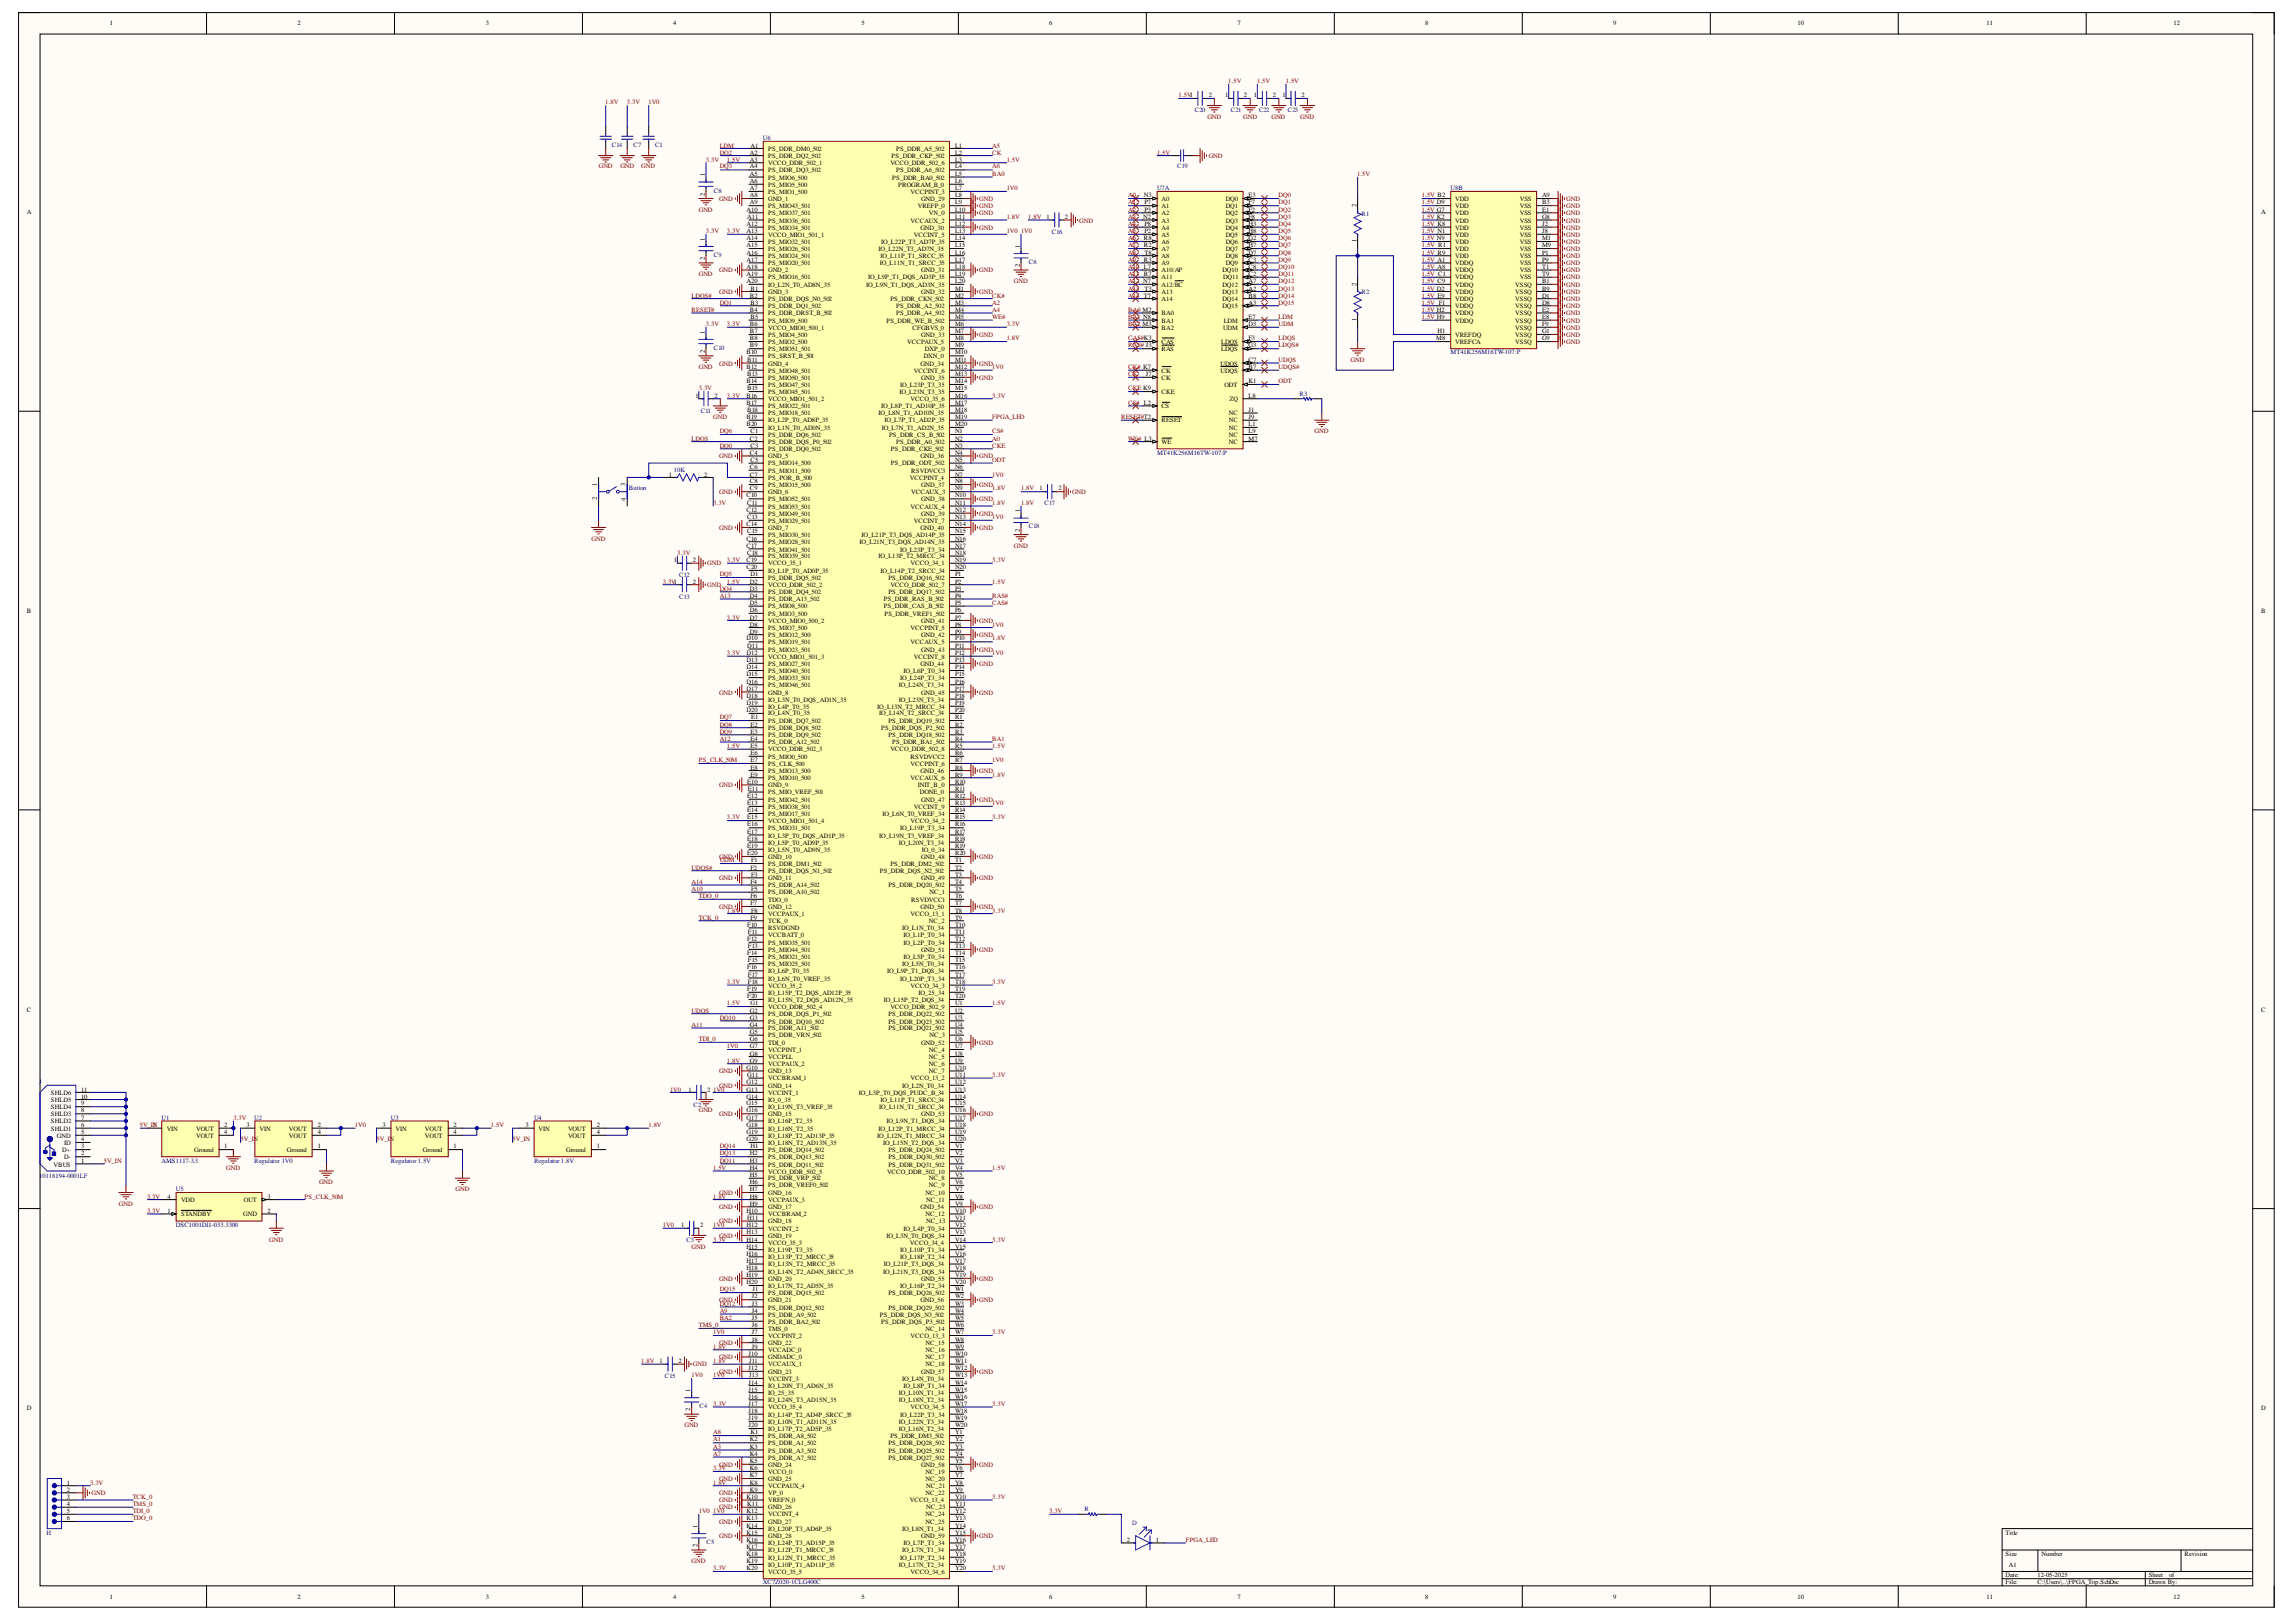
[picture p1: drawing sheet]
<svg xmlns="http://www.w3.org/2000/svg" width="297mm" height="210mm" viewBox="0 0 297 210" stroke-linecap="round" stroke-linejoin="round" font-family="sans-serif">
<defs><g id="words">
<g font-size=".8">
<text x="14.2" y="3.3">1</text>
<text x="38.5" y="3.3">2</text>
<text x="62.8" y="3.3">3</text>
<text x="87.1" y="3.3">4</text>
<text x="111.5" y="3.3">5</text>
<text x="135.7" y="3.3">6</text>
<text x="160.1" y="3.3">7</text>
<text x="184.4" y="3.3">8</text>
<text x="208.7" y="3.3">9</text>
<text x="232.6" y="3.3">10</text>
<text x="257" y="3.3">11</text>
<text x="281.2" y="3.3">12</text>
<text x="156.4" y="12.6">2</text>
<text x="158.5" y="12.6">1</text>
<text x="160.9" y="12.6">2</text>
<text x="162.2" y="12.6">1</text>
<text x="164.7" y="12.6">2</text>
<text x="165.9" y="12.6">1</text>
<text x="168.4" y="12.6">2</text>
<text x="91.2" y="22.8" transform="rotate(-90 91.2 22.8)">1</text>
<text x="97" y="20">A2</text>
<text x="97" y="21">A3</text>
<text x="97" y="21.8">A4</text>
<text x="97" y="22.7">A5</text>
<text x="97" y="23.7">A6</text>
<text x="97.1" y="19.1">A1</text>
<text x="99.4" y="19.5">PS_DDR_DM0_502</text>
<text x="99.4" y="20.4">PS_DDR_DQ2_502</text>
<text x="99.4" y="21.4">VCCO_DDR_502_1</text>
<text x="99.4" y="22.3">PS_DDR_DQ3_502</text>
<text x="99.4" y="23.2">PS_MIO6_500</text>
<text x="115.2" y="21.4">VCCO_DDR_502_6</text>
<text x="115.4" y="20.4">PS_DDR_CKP_502</text>
<text x="115.4" y="23.2">PS_DDR_BA0_502</text>
<text x="115.9" y="19.5">PS_DDR_A5_502</text>
<text x="115.9" y="22.3">PS_DDR_A6_502</text>
<text x="123.6" y="19.1">L1</text>
<text x="123.6" y="20">L2</text>
<text x="123.6" y="21">L3</text>
<text x="123.6" y="21.8">L4</text>
<text x="123.6" y="22.7">L5</text>
<text x="123.6" y="23.7">L6</text>
<text x="3.5" y="27.7">A</text>
<text x="91.2" y="25.3" transform="rotate(-90 91.2 25.3)">2</text>
<text x="96.6" y="27.4">A10</text>
<text x="96.6" y="29.2">A12</text>
<text x="96.7" y="28.3">A11</text>
<text x="97" y="24.6">A7</text>
<text x="97" y="25.5">A8</text>
<text x="97" y="26.4">A9</text>
<text x="99.4" y="24.2">PS_MIO5_500</text>
<text x="99.4" y="25.1">PS_MIO1_500</text>
<text x="99.4" y="26">GND_1</text>
<text x="99.4" y="27">PS_MIO43_501</text>
<text x="99.4" y="27.9">PS_MIO37_501</text>
<text x="99.4" y="28.8">PS_MIO36_501</text>
<text x="99.4" y="29.7">PS_MIO34_501</text>
<text x="116.2" y="24.2">PROGRAM_B_0</text>
<text x="117.8" y="25.1">VCCPINT_3</text>
<text x="117.8" y="28.8">VCCAUX_2</text>
<text x="118.7" y="27">VREFP_0</text>
<text x="119.1" y="29.7">GND_30</text>
<text x="119.2" y="26">GND_29</text>
<text x="120.2" y="27.9">VN_0</text>
<text x="123.6" y="24.6">L7</text>
<text x="123.6" y="25.5">L8</text>
<text x="123.6" y="26.4">L9</text>
<text x="123.6" y="27.4">L10</text>
<text x="123.6" y="28.3">L11</text>
<text x="123.6" y="29.2">L12</text>
<text x="135.4" y="28.3">1</text>
<text x="137.8" y="28.3">2</text>
<text x="147.9" y="28.3">N2</text>
<text x="148" y="25.5">N3</text>
<text x="148.1" y="26.4">P7</text>
<text x="148.1" y="27.4">P3</text>
<text x="148.1" y="29.2">P8</text>
<text x="150.3" y="26">A0</text>
<text x="150.3" y="27">A1</text>
<text x="150.3" y="27.9">A2</text>
<text x="150.3" y="28.8">A3</text>
<text x="150.3" y="29.7">A4</text>
<text x="158.6" y="26">DQ0</text>
<text x="158.6" y="27">DQ1</text>
<text x="158.6" y="27.9">DQ2</text>
<text x="158.6" y="28.8">DQ3</text>
<text x="158.6" y="29.7">DQ4</text>
<text x="161.5" y="25.5">E3</text>
<text x="161.5" y="26.4">F7</text>
<text x="161.5" y="27.4">F2</text>
<text x="161.5" y="28.3">F8</text>
<text x="161.5" y="29.2">H3</text>
<text x="175.5" y="26.8" transform="rotate(-90 175.5 26.8)">2</text>
<text x="188.3" y="26">VDD</text>
<text x="188.3" y="27">VDD</text>
<text x="188.3" y="27.9">VDD</text>
<text x="188.3" y="28.8">VDD</text>
<text x="188.3" y="29.7">VDD</text>
<text x="196.6" y="26">VSS</text>
<text x="196.6" y="27">VSS</text>
<text x="196.6" y="27.9">VSS</text>
<text x="196.6" y="28.8">VSS</text>
<text x="196.6" y="29.7">VSS</text>
<text x="199.5" y="25.5">A9</text>
<text x="199.5" y="26.4">B3</text>
<text x="199.5" y="27.4">E1</text>
<text x="199.5" y="28.3">G8</text>
<text x="199.5" y="29.2">J2</text>
<text x="292.5" y="27.7">A</text>
<text x="91.2" y="33.6" transform="rotate(-90 91.2 33.6)">2</text>
<text x="91.2" y="31.2" transform="rotate(-90 91.2 31.2)">1</text>
<text x="96.6" y="30.2">A13</text>
<text x="96.6" y="31.1">A14</text>
<text x="96.6" y="32">A15</text>
<text x="96.6" y="32.9">A16</text>
<text x="96.6" y="33.9">A17</text>
<text x="96.6" y="34.8">A18</text>
<text x="96.6" y="35.7">A19</text>
<text x="99.4" y="30.7">VCCO_MIO1_501_1</text>
<text x="99.4" y="31.6">PS_MIO32_501</text>
<text x="99.4" y="32.4">PS_MIO26_501</text>
<text x="99.4" y="33.4">PS_MIO24_501</text>
<text x="99.4" y="34.3">PS_MIO20_501</text>
<text x="99.4" y="35.2">GND_2</text>
<text x="113.7" y="32.4">IO_L22N_T3_AD7N_35</text>
<text x="113.8" y="34.3">IO_L11N_T1_SRCC_35</text>
<text x="113.9" y="33.4">IO_L11P_T1_SRCC_35</text>
<text x="114" y="31.6">IO_L22P_T3_AD7P_35</text>
<text x="118.2" y="30.7">VCCINT_5</text>
<text x="119.2" y="35.2">GND_31</text>
<text x="123.6" y="30.2">L13</text>
<text x="123.6" y="31.1">L14</text>
<text x="123.6" y="32">L15</text>
<text x="123.6" y="32.9">L16</text>
<text x="123.6" y="33.9">L17</text>
<text x="123.6" y="34.8">L18</text>
<text x="123.6" y="35.7">L19</text>
<text x="131.9" y="34.6" transform="rotate(-90 131.9 34.6)">2</text>
<text x="131.9" y="32.1" transform="rotate(-90 131.9 32.1)">1</text>
<text x="148" y="31.1">R8</text>
<text x="148" y="32">R2</text>
<text x="148" y="33.9">R3</text>
<text x="148.1" y="30.2">P2</text>
<text x="148.1" y="32.9">T8</text>
<text x="150.3" y="30.7">A5</text>
<text x="150.3" y="31.6">A6</text>
<text x="150.3" y="32.4">A7</text>
<text x="150.3" y="33.4">A8</text>
<text x="150.3" y="34.3">A9</text>
<text x="150.3" y="35.2">A10/AP</text>
<text x="158.1" y="35.2">DQ10</text>
<text x="158.6" y="30.7">DQ5</text>
<text x="158.6" y="31.6">DQ6</text>
<text x="158.6" y="32.4">DQ7</text>
<text x="158.6" y="33.4">DQ8</text>
<text x="158.6" y="34.3">DQ9</text>
<text x="161.5" y="30.2">H8</text>
<text x="161.5" y="31.1">G2</text>
<text x="161.5" y="32">H7</text>
<text x="161.5" y="32.9">D7</text>
<text x="161.5" y="33.9">C3</text>
<text x="161.5" y="34.8">C8</text>
<text x="161.5" y="35.7">C2</text>
<text x="175.5" y="31.3" transform="rotate(-90 175.5 31.3)">1</text>
<text x="188.3" y="30.7">VDD</text>
<text x="188.3" y="31.6">VDD</text>
<text x="188.3" y="32.4">VDD</text>
<text x="188.3" y="33.4">VDD</text>
<text x="188.3" y="34.3">VDDQ</text>
<text x="188.3" y="35.2">VDDQ</text>
<text x="196.6" y="30.7">VSS</text>
<text x="196.6" y="31.6">VSS</text>
<text x="196.6" y="32.4">VSS</text>
<text x="196.6" y="33.4">VSS</text>
<text x="196.6" y="34.3">VSS</text>
<text x="196.6" y="35.2">VSS</text>
<text x="199.5" y="30.2">J8</text>
<text x="199.5" y="31.1">M1</text>
<text x="199.5" y="32">M9</text>
<text x="199.5" y="32.9">P1</text>
<text x="199.5" y="33.9">P9</text>
<text x="199.5" y="34.8">T1</text>
<text x="199.5" y="35.7">T9</text>
<text x="96.6" y="36.7">A20</text>
<text x="97" y="38.5">B2</text>
<text x="97" y="40.4">B4</text>
<text x="97.1" y="37.6">B1</text>
<text x="97.1" y="39.5">B3</text>
<text x="97.1" y="41.3">B5</text>
<text x="99.4" y="36.2">PS_MIO16_501</text>
<text x="99.4" y="37.1">IO_L2N_T0_AD8N_35</text>
<text x="99.4" y="38">GND_3</text>
<text x="99.4" y="38.9">PS_DDR_DQS_N0_502</text>
<text x="99.4" y="39.9">PS_DDR_DQ1_502</text>
<text x="99.4" y="40.8">PS_DDR_DRST_B_502</text>
<text x="99.4" y="41.7">PS_MIO9_500</text>
<text x="112.1" y="37.1">IO_L9N_T1_DQS_AD3N_35</text>
<text x="112.3" y="36.2">IO_L9P_T1_DQS_AD3P_35</text>
<text x="114.7" y="41.7">PS_DDR_WE_B_502</text>
<text x="115.2" y="38.9">PS_DDR_CKN_502</text>
<text x="115.9" y="39.9">PS_DDR_A2_502</text>
<text x="115.9" y="40.8">PS_DDR_A4_502</text>
<text x="119.2" y="38">GND_32</text>
<text x="123.6" y="36.7">L20</text>
<text x="123.6" y="37.6">M1</text>
<text x="123.6" y="38.5">M2</text>
<text x="123.6" y="39.5">M3</text>
<text x="123.6" y="40.4">M4</text>
<text x="123.6" y="41.3">M5</text>
<text x="148.1" y="37.6">T3</text>
<text x="150.3" y="40.8">BA0</text>
<text x="150.3" y="41.7">BA1</text>
<text x="150.3" y="36.2">A11</text>
<text x="150.3" y="37.1">A12/BC</text>
<text x="150.3" y="38">A13</text>
<text x="150.3" y="38.9">A14</text>
<text x="158.1" y="37.1">DQ12</text>
<text x="158.1" y="38">DQ13</text>
<text x="158.1" y="38.9">DQ14</text>
<text x="158.1" y="39.9">DQ15</text>
<text x="158.2" y="36.2">DQ11</text>
<text x="158.3" y="41.7">LDM</text>
<text x="161.5" y="36.7">A7</text>
<text x="161.5" y="37.6">A2</text>
<text x="161.5" y="38.5">B8</text>
<text x="161.5" y="39.5">A3</text>
<text x="161.5" y="41.3">E7</text>
<text x="175.5" y="41.6" transform="rotate(-90 175.5 41.6)">1</text>
<text x="175.5" y="37" transform="rotate(-90 175.5 37)">2</text>
<text x="188.3" y="36.2">VDDQ</text>
<text x="188.3" y="37.1">VDDQ</text>
<text x="188.3" y="38">VDDQ</text>
<text x="188.3" y="38.9">VDDQ</text>
<text x="188.3" y="39.9">VDDQ</text>
<text x="188.3" y="40.8">VDDQ</text>
<text x="188.3" y="41.7">VDDQ</text>
<text x="196" y="37.1">VSSQ</text>
<text x="196" y="38">VSSQ</text>
<text x="196" y="38.9">VSSQ</text>
<text x="196" y="39.9">VSSQ</text>
<text x="196" y="40.8">VSSQ</text>
<text x="196" y="41.7">VSSQ</text>
<text x="196.6" y="36.2">VSS</text>
<text x="199.5" y="36.7">B1</text>
<text x="199.5" y="37.6">B9</text>
<text x="199.5" y="38.5">D1</text>
<text x="199.5" y="39.5">D8</text>
<text x="199.5" y="40.4">E2</text>
<text x="199.5" y="41.3">E8</text>
<text x="91.2" y="45.7" transform="rotate(-90 91.2 45.7)">2</text>
<text x="91.2" y="43.2" transform="rotate(-90 91.2 43.2)">1</text>
<text x="96.6" y="45.9">B10</text>
<text x="96.6" y="47.7">B12</text>
<text x="96.7" y="46.8">B11</text>
<text x="97" y="42.2">B6</text>
<text x="97" y="43.1">B7</text>
<text x="97" y="44">B8</text>
<text x="97" y="44.9">B9</text>
<text x="99.4" y="42.7">VCCO_MIO0_500_1</text>
<text x="99.4" y="43.6">PS_MIO4_500</text>
<text x="99.4" y="44.5">PS_MIO2_500</text>
<text x="99.4" y="45.5">PS_MIO51_501</text>
<text x="99.4" y="46.4">PS_SRST_B_501</text>
<text x="99.4" y="47.3">GND_4</text>
<text x="117.4" y="44.5">VCCPAUX_5</text>
<text x="118.1" y="42.7">CFGBVS_0</text>
<text x="119.1" y="47.3">GND_34</text>
<text x="119.2" y="43.6">GND_33</text>
<text x="119.5" y="46.4">DXN_0</text>
<text x="119.7" y="45.5">DXP_0</text>
<text x="123.6" y="42.2">M6</text>
<text x="123.6" y="43.1">M7</text>
<text x="123.6" y="44">M8</text>
<text x="123.6" y="44.9">M9</text>
<text x="123.6" y="45.9">M10</text>
<text x="123.6" y="46.8">M11</text>
<text x="123.6" y="47.7">M12</text>
<text x="150.3" y="42.7">BA2</text>
<text x="150.3" y="44.5">CAS</text>
<text x="150.3" y="45.5">RAS</text>
<text x="157.9" y="47.3">UDQS</text>
<text x="158" y="45.5">LDQS</text>
<text x="158" y="44.5">LDQS</text>
<text x="158.2" y="42.7">UDM</text>
<text x="161.5" y="44.9">G3</text>
<text x="161.5" y="47.7">B7</text>
<text x="161.5" y="44">F3</text>
<text x="161.5" y="42.2">D3</text>
<text x="161.5" y="46.8">C7</text>
<text x="185.8" y="44">M8</text>
<text x="186" y="43.1">H1</text>
<text x="188.3" y="43.6">VREFDQ</text>
<text x="188.3" y="44.5">VREFCA</text>
<text x="196" y="42.7">VSSQ</text>
<text x="196" y="43.6">VSSQ</text>
<text x="196" y="44.5">VSSQ</text>
<text x="199.5" y="42.2">F9</text>
<text x="199.5" y="43.1">G1</text>
<text x="199.5" y="44">G9</text>
<text x="90" y="51.5">1</text>
<text x="92.4" y="51.5">2</text>
<text x="96.6" y="49.6">B14</text>
<text x="96.6" y="51.5">B16</text>
<text x="96.6" y="52.4">B17</text>
<text x="96.7" y="48.7">B13</text>
<text x="96.7" y="50.5">B15</text>
<text x="96.7" y="53.3">B18</text>
<text x="99.4" y="48.2">PS_MIO48_501</text>
<text x="99.4" y="49.2">PS_MIO50_501</text>
<text x="99.4" y="50.1">PS_MIO47_501</text>
<text x="99.4" y="51">PS_MIO45_501</text>
<text x="99.4" y="52">VCCO_MIO1_501_2</text>
<text x="99.4" y="52.8">PS_MIO22_501</text>
<text x="99.4" y="53.7">PS_MIO18_501</text>
<text x="113.7" y="53.7">IO_L8N_T1_AD10N_35</text>
<text x="114" y="52.8">IO_L8P_T1_AD10P_35</text>
<text x="116.4" y="51">IO_L23N_T3_35</text>
<text x="116.5" y="50.1">IO_L23P_T3_35</text>
<text x="117.8" y="52">VCCO_35_6</text>
<text x="118.2" y="48.2">VCCINT_6</text>
<text x="119.2" y="49.2">GND_35</text>
<text x="123.6" y="48.7">M13</text>
<text x="123.6" y="49.6">M14</text>
<text x="123.6" y="50.5">M15</text>
<text x="123.6" y="51.5">M16</text>
<text x="123.6" y="52.4">M17</text>
<text x="123.6" y="53.3">M18</text>
<text x="148.3" y="48.7">J7</text>
<text x="150.3" y="48.2">CK</text>
<text x="150.3" y="52.8">CS</text>
<text x="150.3" y="49.2">CK</text>
<text x="150.3" y="51">CKE</text>
<text x="157.9" y="48.2">UDQS</text>
<text x="158.4" y="50.1">ODT</text>
<text x="159" y="53.7">NC</text>
<text x="159.1" y="52">ZQ</text>
<text x="161.5" y="49.6">K1</text>
<text x="161.5" y="51.5">L8</text>
<text x="161.5" y="53.3">J1</text>
<text x="96.6" y="54.2">B19</text>
<text x="96.6" y="55.2">B20</text>
<text x="97" y="57">C2</text>
<text x="97" y="58.9">C4</text>
<text x="97.1" y="56.1">C1</text>
<text x="97.1" y="58">C3</text>
<text x="97.1" y="59.8">C5</text>
<text x="99.4" y="54.7">IO_L2P_T0_AD8P_35</text>
<text x="99.4" y="55.6">IO_L1N_T0_AD0N_35</text>
<text x="99.4" y="56.5">PS_DDR_DQ6_502</text>
<text x="99.4" y="57.4">PS_DDR_DQS_P0_502</text>
<text x="99.4" y="58.4">PS_DDR_DQ0_502</text>
<text x="99.4" y="59.3">GND_5</text>
<text x="114.1" y="55.6">IO_L7N_T1_AD2N_35</text>
<text x="114.4" y="54.7">IO_L7P_T1_AD2P_35</text>
<text x="115" y="56.5">PS_DDR_CS_B_502</text>
<text x="115.3" y="58.4">PS_DDR_CKE_502</text>
<text x="115.9" y="57.4">PS_DDR_A0_502</text>
<text x="119.1" y="59.3">GND_36</text>
<text x="123.6" y="54.2">M19</text>
<text x="123.6" y="55.2">M20</text>
<text x="123.6" y="56.1">N1</text>
<text x="123.6" y="57">N2</text>
<text x="123.6" y="58">N3</text>
<text x="123.6" y="58.9">N4</text>
<text x="123.6" y="59.8">N5</text>
<text x="150.3" y="54.7">RESET</text>
<text x="150.3" y="57.4">WE</text>
<text x="159" y="54.7">NC</text>
<text x="159" y="55.6">NC</text>
<text x="159" y="56.5">NC</text>
<text x="159" y="57.4">NC</text>
<text x="161.5" y="54.2">J9</text>
<text x="161.5" y="55.2">L1</text>
<text x="161.5" y="56.1">L9</text>
<text x="161.5" y="57">M7</text>
<text x="77.2" y="64.7" transform="rotate(-90 77.2 64.7)">2</text>
<text x="77.2" y="62.9" transform="rotate(-90 77.2 62.9)">1</text>
<text x="80.9" y="64.8" transform="rotate(-90 80.9 64.8)">4</text>
<text x="80.9" y="62.9" transform="rotate(-90 80.9 62.9)">3</text>
<text x="86.5" y="61.7">1</text>
<text x="91.1" y="61.7">2</text>
<text x="96.6" y="64.4">C10</text>
<text x="96.7" y="65.3">C11</text>
<text x="97" y="60.7">C6</text>
<text x="97" y="61.7">C7</text>
<text x="97" y="62.5">C8</text>
<text x="97" y="63.4">C9</text>
<text x="99.4" y="60.2">PS_MIO14_500</text>
<text x="99.4" y="61.2">PS_MIO11_500</text>
<text x="99.4" y="62.1">PS_POR_B_500</text>
<text x="99.4" y="63">PS_MIO15_500</text>
<text x="99.4" y="64">GND_6</text>
<text x="99.4" y="64.9">PS_MIO52_501</text>
<text x="99.4" y="65.8">PS_MIO53_501</text>
<text x="115.3" y="60.2">PS_DDR_ODT_502</text>
<text x="117.7" y="62.1">VCCPINT_4</text>
<text x="117.8" y="65.8">VCCAUX_4</text>
<text x="117.9" y="61.2">RSVDVCC3</text>
<text x="117.9" y="64">VCCAUX_3</text>
<text x="119.2" y="63">GND_37</text>
<text x="119.2" y="64.9">GND_38</text>
<text x="123.6" y="60.7">N6</text>
<text x="123.6" y="61.7">N7</text>
<text x="123.6" y="62.5">N8</text>
<text x="123.6" y="63.4">N9</text>
<text x="123.6" y="64.4">N10</text>
<text x="123.6" y="65.3">N11</text>
<text x="134.5" y="63.4">1</text>
<text x="136.9" y="63.4">2</text>
<text x="96.6" y="66.2">C12</text>
<text x="96.6" y="68.1">C14</text>
<text x="96.6" y="70">C16</text>
<text x="96.6" y="70.9">C17</text>
<text x="96.7" y="67.2">C13</text>
<text x="96.7" y="69">C15</text>
<text x="96.7" y="71.8">C18</text>
<text x="99.4" y="66.7">PS_MIO49_501</text>
<text x="99.4" y="67.7">PS_MIO29_501</text>
<text x="99.4" y="68.6">GND_7</text>
<text x="99.4" y="69.5">PS_MIO30_501</text>
<text x="99.4" y="70.5">PS_MIO28_501</text>
<text x="99.4" y="71.4">PS_MIO41_501</text>
<text x="111.2" y="70.5">IO_L21N_T3_DQS_AD14N_35</text>
<text x="111.5" y="69.5">IO_L21P_T3_DQS_AD14P_35</text>
<text x="116.5" y="71.4">IO_L23P_T3_34</text>
<text x="118.2" y="67.7">VCCINT_7</text>
<text x="119.1" y="68.6">GND_40</text>
<text x="119.2" y="66.7">GND_39</text>
<text x="123.6" y="66.2">N12</text>
<text x="123.6" y="67.2">N13</text>
<text x="123.6" y="68.1">N14</text>
<text x="123.6" y="69">N15</text>
<text x="123.6" y="70">N16</text>
<text x="123.6" y="70.9">N17</text>
<text x="123.6" y="71.8">N18</text>
<text x="131.9" y="68.9" transform="rotate(-90 131.9 68.9)">2</text>
<text x="131.9" y="66.3" transform="rotate(-90 131.9 66.3)">1</text>
<text x="87.2" y="72.7">1</text>
<text x="89.6" y="72.7">2</text>
<text x="89.6" y="75.5">2</text>
<text x="96.6" y="72.7">C19</text>
<text x="96.6" y="73.7">C20</text>
<text x="97" y="75.5">D2</text>
<text x="97" y="76.5">D3</text>
<text x="97" y="77.4">D4</text>
<text x="97.1" y="74.6">D1</text>
<text x="99.4" y="72.2">PS_MIO39_501</text>
<text x="99.4" y="73.2">VCCO_35_1</text>
<text x="99.4" y="74.1">IO_L1P_T0_AD0P_35</text>
<text x="99.4" y="75">PS_DDR_DQ5_502</text>
<text x="99.4" y="75.9">VCCO_DDR_502_2</text>
<text x="99.4" y="76.9">PS_DDR_DQ4_502</text>
<text x="99.4" y="77.8">PS_DDR_A13_502</text>
<text x="113.7" y="72.2">IO_L13P_T2_MRCC_34</text>
<text x="113.9" y="74.1">IO_L14P_T2_SRCC_34</text>
<text x="114.3" y="77.8">PS_DDR_RAS_B_502</text>
<text x="114.9" y="75">PS_DDR_DQ16_502</text>
<text x="114.9" y="76.9">PS_DDR_DQ17_502</text>
<text x="115.2" y="75.9">VCCO_DDR_502_7</text>
<text x="117.8" y="73.2">VCCO_34_1</text>
<text x="123.6" y="72.7">N19</text>
<text x="123.6" y="73.7">N20</text>
<text x="123.6" y="74.6">P1</text>
<text x="123.6" y="75.5">P2</text>
<text x="123.6" y="76.5">P3</text>
<text x="123.6" y="77.4">P4</text>
<text x="3.5" y="79.3">B</text>
<text x="96.6" y="82.9">D10</text>
<text x="96.7" y="83.8">D11</text>
<text x="97" y="78.3">D5</text>
<text x="97" y="79.2">D6</text>
<text x="97" y="80.2">D7</text>
<text x="97" y="81.1">D8</text>
<text x="97" y="82">D9</text>
<text x="99.4" y="78.7">PS_MIO8_500</text>
<text x="99.4" y="79.7">PS_MIO3_500</text>
<text x="99.4" y="80.6">VCCO_MIO0_500_2</text>
<text x="99.4" y="81.5">PS_MIO7_500</text>
<text x="99.4" y="82.5">PS_MIO12_500</text>
<text x="99.4" y="83.4">PS_MIO19_501</text>
<text x="114.3" y="78.7">PS_DDR_CAS_B_502</text>
<text x="114.4" y="79.7">PS_DDR_VREF1_502</text>
<text x="117.8" y="81.5">VCCPINT_5</text>
<text x="117.8" y="83.4">VCCAUX_5</text>
<text x="119.2" y="80.6">GND_41</text>
<text x="119.2" y="82.5">GND_42</text>
<text x="123.6" y="78.3">P5</text>
<text x="123.6" y="79.2">P6</text>
<text x="123.6" y="80.2">P7</text>
<text x="123.6" y="81.1">P8</text>
<text x="123.6" y="82">P9</text>
<text x="123.6" y="82.9">P10</text>
<text x="123.6" y="83.8">P11</text>
<text x="292.5" y="79.3">B</text>
<text x="96.6" y="84.7">D12</text>
<text x="96.6" y="85.7">D13</text>
<text x="96.6" y="86.6">D14</text>
<text x="96.6" y="87.5">D15</text>
<text x="96.6" y="88.5">D16</text>
<text x="96.6" y="89.4">D17</text>
<text x="99.4" y="84.3">PS_MIO23_501</text>
<text x="99.4" y="85.2">VCCO_MIO1_501_3</text>
<text x="99.4" y="86.2">PS_MIO27_501</text>
<text x="99.4" y="87.1">PS_MIO40_501</text>
<text x="99.4" y="88">PS_MIO33_501</text>
<text x="99.4" y="89">PS_MIO46_501</text>
<text x="99.4" y="89.9">GND_8</text>
<text x="116.3" y="89">IO_L24N_T3_34</text>
<text x="116.5" y="88">IO_L24P_T3_34</text>
<text x="116.9" y="87.1">IO_L6P_T0_34</text>
<text x="118.2" y="85.2">VCCINT_8</text>
<text x="119.1" y="86.2">GND_44</text>
<text x="119.2" y="84.3">GND_43</text>
<text x="119.2" y="89.9">GND_45</text>
<text x="123.6" y="84.7">P12</text>
<text x="123.6" y="85.7">P13</text>
<text x="123.6" y="86.6">P14</text>
<text x="123.6" y="87.5">P15</text>
<text x="123.6" y="88.5">P16</text>
<text x="123.6" y="89.4">P17</text>
<text x="96.6" y="90.3">D18</text>
<text x="96.6" y="91.2">D19</text>
<text x="96.6" y="92.2">D20</text>
<text x="97.1" y="94">E2</text>
<text x="97.1" y="95">E3</text>
<text x="97.1" y="95.9">E4</text>
<text x="97.2" y="93.1">E1</text>
<text x="99.4" y="90.8">IO_L3N_T0_DQS_AD1N_35</text>
<text x="99.4" y="91.7">IO_L4P_T0_35</text>
<text x="99.4" y="92.6">IO_L4N_T0_35</text>
<text x="99.4" y="93.5">PS_DDR_DQ7_502</text>
<text x="99.4" y="94.5">PS_DDR_DQ8_502</text>
<text x="99.4" y="95.4">PS_DDR_DQ9_502</text>
<text x="113.5" y="91.7">IO_L13N_T2_MRCC_34</text>
<text x="113.7" y="92.6">IO_L14N_T2_SRCC_34</text>
<text x="114" y="94.5">PS_DDR_DQS_P2_502</text>
<text x="114.9" y="93.5">PS_DDR_DQ19_502</text>
<text x="114.9" y="95.4">PS_DDR_DQ18_502</text>
<text x="116.3" y="90.8">IO_L23N_T3_34</text>
<text x="123.6" y="90.3">P18</text>
<text x="123.6" y="91.2">P19</text>
<text x="123.6" y="92.2">P20</text>
<text x="123.6" y="93.1">R1</text>
<text x="123.6" y="94">R2</text>
<text x="123.6" y="95">R3</text>
<text x="123.6" y="95.9">R4</text>
<text x="96.7" y="101.5">E10</text>
<text x="97.1" y="96.8">E5</text>
<text x="97.1" y="97.7">E6</text>
<text x="97.1" y="98.7">E7</text>
<text x="97.1" y="99.6">E8</text>
<text x="97.1" y="100.5">E9</text>
<text x="99.4" y="96.3">PS_DDR_A12_502</text>
<text x="99.4" y="97.2">VCCO_DDR_502_3</text>
<text x="99.4" y="98.2">PS_MIO0_500</text>
<text x="99.4" y="99.1">PS_CLK_500</text>
<text x="99.4" y="100">PS_MIO13_500</text>
<text x="99.4" y="101">PS_MIO10_500</text>
<text x="99.4" y="101.9">GND_9</text>
<text x="115.2" y="97.2">VCCO_DDR_502_8</text>
<text x="115.4" y="96.3">PS_DDR_BA1_502</text>
<text x="117.8" y="98.2">RSVDVCC2</text>
<text x="117.8" y="99.1">VCCPINT_6</text>
<text x="117.8" y="101">VCCAUX_6</text>
<text x="118.7" y="101.9">INIT_B_0</text>
<text x="119.1" y="100">GND_46</text>
<text x="123.6" y="96.8">R5</text>
<text x="123.6" y="97.7">R6</text>
<text x="123.6" y="98.7">R7</text>
<text x="123.6" y="99.6">R8</text>
<text x="123.6" y="100.5">R9</text>
<text x="123.6" y="101.5">R10</text>
<text x="96.7" y="103.2">E12</text>
<text x="96.7" y="104.2">E13</text>
<text x="96.7" y="105.1">E14</text>
<text x="96.7" y="106">E15</text>
<text x="96.7" y="107">E16</text>
<text x="96.7" y="107.9">E17</text>
<text x="96.7" y="102.4">E11</text>
<text x="99.4" y="102.8">PS_MIO_VREF_501</text>
<text x="99.4" y="103.7">PS_MIO42_501</text>
<text x="99.4" y="104.7">PS_MIO38_501</text>
<text x="99.4" y="105.6">PS_MIO17_501</text>
<text x="99.4" y="106.5">VCCO_MIO1_501_4</text>
<text x="99.4" y="107.5">PS_MIO31_501</text>
<text x="114.2" y="105.6">IO_L6N_T0_VREF_34</text>
<text x="116.5" y="107.5">IO_L19P_T3_34</text>
<text x="117.8" y="106.5">VCCO_34_2</text>
<text x="118.2" y="104.7">VCCINT_9</text>
<text x="119" y="102.8">DONE_0</text>
<text x="119.2" y="103.7">GND_47</text>
<text x="123.6" y="102.4">R11</text>
<text x="123.6" y="103.2">R12</text>
<text x="123.6" y="104.2">R13</text>
<text x="123.6" y="105.1">R14</text>
<text x="123.6" y="106">R15</text>
<text x="123.6" y="107">R16</text>
<text x="123.6" y="107.9">R17</text>
<text x="96.7" y="108.8">E18</text>
<text x="96.7" y="109.7">E19</text>
<text x="96.7" y="110.7">E20</text>
<text x="97.1" y="112.5">F2</text>
<text x="97.2" y="111.6">F1</text>
<text x="97.2" y="113.5">F3</text>
<text x="99.4" y="108.4">IO_L3P_T0_DQS_AD1P_35</text>
<text x="99.4" y="109.3">IO_L5P_T0_AD9P_35</text>
<text x="99.4" y="110.2">IO_L5N_T0_AD9N_35</text>
<text x="99.4" y="111.2">GND_10</text>
<text x="99.4" y="112.1">PS_DDR_DM1_502</text>
<text x="99.4" y="113">PS_DDR_DQS_N1_502</text>
<text x="99.4" y="113.9">GND_11</text>
<text x="113.7" y="108.4">IO_L19N_T3_VREF_34</text>
<text x="113.8" y="113">PS_DDR_DQS_N2_502</text>
<text x="115.2" y="112.1">PS_DDR_DM2_502</text>
<text x="116.3" y="109.3">IO_L20N_T3_34</text>
<text x="119.2" y="111.2">GND_48</text>
<text x="119.2" y="113.9">GND_49</text>
<text x="119.2" y="110.2">IO_0_34</text>
<text x="123.6" y="108.8">R18</text>
<text x="123.6" y="109.7">R19</text>
<text x="123.6" y="110.7">R20</text>
<text x="123.6" y="111.6">T1</text>
<text x="123.6" y="112.5">T2</text>
<text x="123.6" y="113.5">T3</text>
<text x="96.7" y="120">F10</text>
<text x="97.1" y="114.4">F4</text>
<text x="97.1" y="116.2">F6</text>
<text x="97.1" y="117.2">F7</text>
<text x="97.1" y="119">F9</text>
<text x="97.2" y="115.3">F5</text>
<text x="97.2" y="118.1">F8</text>
<text x="99.4" y="114.8">PS_DDR_A14_502</text>
<text x="99.4" y="115.7">PS_DDR_A10_502</text>
<text x="99.4" y="116.7">TDO_0</text>
<text x="99.4" y="117.6">GND_12</text>
<text x="99.4" y="118.5">VCCPAUX_1</text>
<text x="99.4" y="119.5">TCK_0</text>
<text x="114.9" y="114.8">PS_DDR_DQ20_502</text>
<text x="117.8" y="118.5">VCCO_13_1</text>
<text x="117.9" y="116.7">RSVDVCC1</text>
<text x="119.1" y="117.6">GND_50</text>
<text x="120.2" y="119.5">NC_2</text>
<text x="120.3" y="115.7">NC_1</text>
<text x="123.6" y="114.4">T4</text>
<text x="123.6" y="115.3">T5</text>
<text x="123.6" y="116.2">T6</text>
<text x="123.6" y="117.2">T7</text>
<text x="123.6" y="118.1">T8</text>
<text x="123.6" y="119">T9</text>
<text x="123.6" y="120">T10</text>
<text x="96.7" y="121.8">F12</text>
<text x="96.7" y="123.6">F14</text>
<text x="96.7" y="125.5">F16</text>
<text x="96.7" y="120.9">F11</text>
<text x="96.7" y="122.7">F13</text>
<text x="96.7" y="124.5">F15</text>
<text x="99.4" y="120.4">RSVDGND</text>
<text x="99.4" y="121.3">VCCBATT_0</text>
<text x="99.4" y="122.2">PS_MIO35_501</text>
<text x="99.4" y="123.2">PS_MIO44_501</text>
<text x="99.4" y="124.1">PS_MIO21_501</text>
<text x="99.4" y="125">PS_MIO25_501</text>
<text x="99.4" y="126">IO_L6P_T0_35</text>
<text x="114.8" y="126">IO_L9P_T1_DQS_34</text>
<text x="116.7" y="120.4">IO_L1N_T0_34</text>
<text x="116.7" y="125">IO_L5N_T0_34</text>
<text x="116.9" y="121.3">IO_L1P_T0_34</text>
<text x="116.9" y="122.2">IO_L2P_T0_34</text>
<text x="116.9" y="124.1">IO_L5P_T0_34</text>
<text x="119.2" y="123.2">GND_51</text>
<text x="123.6" y="120.9">T11</text>
<text x="123.6" y="121.8">T12</text>
<text x="123.6" y="122.7">T13</text>
<text x="123.6" y="123.6">T14</text>
<text x="123.6" y="124.5">T15</text>
<text x="123.6" y="125.5">T16</text>
<text x="3.5" y="130.9">C</text>
<text x="96.7" y="128.2">F19</text>
<text x="96.7" y="129.2">F20</text>
<text x="96.7" y="126.4">F17</text>
<text x="96.7" y="127.3">F18</text>
<text x="97" y="131">G2</text>
<text x="97" y="132">G3</text>
<text x="97.1" y="130.1">G1</text>
<text x="99.4" y="126.9">IO_L6N_T0_VREF_35</text>
<text x="99.4" y="127.8">VCCO_35_2</text>
<text x="99.4" y="128.7">IO_L15P_T2_DQS_AD12P_35</text>
<text x="99.4" y="129.7">IO_L15N_T2_DQS_AD12N_35</text>
<text x="99.4" y="130.6">VCCO_DDR_502_4</text>
<text x="99.4" y="131.5">PS_DDR_DQS_P1_502</text>
<text x="114.3" y="129.7">IO_L15P_T2_DQS_34</text>
<text x="114.9" y="131.5">PS_DDR_DQ22_502</text>
<text x="115.2" y="130.6">VCCO_DDR_502_9</text>
<text x="116.5" y="126.9">IO_L20P_T3_34</text>
<text x="117.8" y="127.8">VCCO_34_3</text>
<text x="118.8" y="128.7">IO_25_34</text>
<text x="123.6" y="126.4">T17</text>
<text x="123.6" y="127.3">T18</text>
<text x="123.6" y="128.2">T19</text>
<text x="123.6" y="129.2">T20</text>
<text x="123.6" y="130.1">U1</text>
<text x="123.6" y="131">U2</text>
<text x="123.6" y="132">U3</text>
<text x="292.5" y="130.9">C</text>
<text x="97" y="132.9">G4</text>
<text x="97" y="133.8">G5</text>
<text x="97" y="134.7">G6</text>
<text x="97" y="135.7">G7</text>
<text x="97" y="136.6">G8</text>
<text x="97" y="137.5">G9</text>
<text x="99.4" y="132.5">PS_DDR_DQ10_502</text>
<text x="99.4" y="133.3">PS_DDR_A11_502</text>
<text x="99.4" y="134.2">PS_DDR_VRN_502</text>
<text x="99.4" y="135.2">TDI_0</text>
<text x="99.4" y="136.1">VCCPINT_1</text>
<text x="99.4" y="137">VCCPLL</text>
<text x="99.4" y="138">VCCPAUX_2</text>
<text x="114.9" y="132.5">PS_DDR_DQ23_502</text>
<text x="114.9" y="133.3">PS_DDR_DQ21_502</text>
<text x="119.2" y="135.2">GND_52</text>
<text x="120.2" y="136.1">NC_4</text>
<text x="120.2" y="137">NC_5</text>
<text x="120.2" y="138">NC_6</text>
<text x="120.3" y="134.2">NC_3</text>
<text x="123.6" y="132.9">U4</text>
<text x="123.6" y="133.8">U5</text>
<text x="123.6" y="134.7">U6</text>
<text x="123.6" y="135.7">U7</text>
<text x="123.6" y="136.6">U8</text>
<text x="123.6" y="137.5">U9</text>
<text x="6.6" y="143.5">SHLD4</text>
<text x="6.6" y="141.7">SHLD6</text>
<text x="6.6" y="142.6">SHLD5</text>
<text x="10.5" y="144">8</text>
<text x="10.5" y="143">9</text>
<text x="10.5" y="141.3">11</text>
<text x="10.5" y="142.2">10</text>
<text x="89.1" y="141.3">1</text>
<text x="91.5" y="141.3">2</text>
<text x="96.6" y="138.5">G10</text>
<text x="96.6" y="140.3">G12</text>
<text x="96.6" y="141.3">G13</text>
<text x="96.6" y="142.2">G14</text>
<text x="96.6" y="143">G15</text>
<text x="96.6" y="144">G16</text>
<text x="96.7" y="139.4">G11</text>
<text x="99.4" y="138.9">GND_13</text>
<text x="99.4" y="139.8">VCCBRAM_1</text>
<text x="99.4" y="140.7">GND_14</text>
<text x="99.4" y="141.7">VCCINT_1</text>
<text x="99.4" y="142.6">IO_0_35</text>
<text x="99.4" y="143.5">IO_L19N_T3_VREF_35</text>
<text x="111.1" y="141.7">IO_L3P_T0_DQS_PUDC_B_34</text>
<text x="113.7" y="143.5">IO_L11N_T1_SRCC_34</text>
<text x="113.9" y="142.6">IO_L11P_T1_SRCC_34</text>
<text x="116.7" y="140.7">IO_L2N_T0_34</text>
<text x="117.8" y="139.8">VCCO_13_2</text>
<text x="120.2" y="138.9">NC_7</text>
<text x="123.6" y="138.5">U10</text>
<text x="123.6" y="139.4">U11</text>
<text x="123.6" y="140.3">U12</text>
<text x="123.6" y="141.3">U13</text>
<text x="123.6" y="142.2">U14</text>
<text x="123.6" y="143">U15</text>
<text x="123.6" y="144">U16</text>
<text x="6.6" y="146.3">SHLD1</text>
<text x="6.6" y="145.4">SHLD2</text>
<text x="6.6" y="144.5">SHLD3</text>
<text x="7.4" y="147.3">GND</text>
<text x="8" y="149.1">D+</text>
<text x="8.3" y="148.2">ID</text>
<text x="10.5" y="149.5">2</text>
<text x="10.5" y="148.6">3</text>
<text x="10.5" y="147.7">4</text>
<text x="10.5" y="146.7">5</text>
<text x="10.5" y="145.8">6</text>
<text x="10.5" y="144.9">7</text>
<text x="21.6" y="146.3">VIN</text>
<text x="25.1" y="149.1">Ground</text>
<text x="25.4" y="146.3">VOUT</text>
<text x="25.4" y="147.3">VOUT</text>
<text x="29" y="145.8">2</text>
<text x="29" y="146.7">4</text>
<text x="29" y="148.6">1</text>
<text x="31.9" y="145.8">3</text>
<text x="33.6" y="146.3">VIN</text>
<text x="37.1" y="149.1">Ground</text>
<text x="37.4" y="146.3">VOUT</text>
<text x="37.4" y="147.3">VOUT</text>
<text x="41.1" y="145.8">2</text>
<text x="41.1" y="146.7">4</text>
<text x="41.1" y="148.6">1</text>
<text x="49.5" y="145.8">3</text>
<text x="51.2" y="146.3">VIN</text>
<text x="54.7" y="149.1">Ground</text>
<text x="55" y="146.3">VOUT</text>
<text x="55" y="147.3">VOUT</text>
<text x="58.7" y="145.8">2</text>
<text x="58.7" y="146.7">4</text>
<text x="58.7" y="148.6">1</text>
<text x="68" y="145.8">3</text>
<text x="69.7" y="146.3">VIN</text>
<text x="73.2" y="149.1">Ground</text>
<text x="73.5" y="146.3">VOUT</text>
<text x="73.5" y="147.3">VOUT</text>
<text x="77.2" y="145.8">2</text>
<text x="77.2" y="146.7">4</text>
<text x="77.2" y="148.6">1</text>
<text x="96.6" y="144.9">G17</text>
<text x="96.6" y="145.8">G18</text>
<text x="96.6" y="146.7">G19</text>
<text x="96.6" y="147.7">G20</text>
<text x="97" y="149.5">H2</text>
<text x="97.1" y="148.6">H1</text>
<text x="99.4" y="144.5">GND_15</text>
<text x="99.4" y="145.4">IO_L16P_T2_35</text>
<text x="99.4" y="146.3">IO_L16N_T2_35</text>
<text x="99.4" y="147.3">IO_L18P_T2_AD13P_35</text>
<text x="99.4" y="148.2">IO_L18N_T2_AD13N_35</text>
<text x="99.4" y="149.1">PS_DDR_DQ14_502</text>
<text x="113.5" y="147.3">IO_L12N_T1_MRCC_34</text>
<text x="113.7" y="146.3">IO_L12P_T1_MRCC_34</text>
<text x="114.3" y="148.2">IO_L15N_T2_DQS_34</text>
<text x="114.7" y="145.4">IO_L9N_T1_DQS_34</text>
<text x="114.9" y="149.1">PS_DDR_DQ24_502</text>
<text x="119.2" y="144.5">GND_53</text>
<text x="123.6" y="144.9">U17</text>
<text x="123.6" y="145.8">U18</text>
<text x="123.6" y="146.7">U19</text>
<text x="123.6" y="147.7">U20</text>
<text x="123.6" y="148.6">V1</text>
<text x="123.6" y="149.5">V2</text>
<text x="6.9" y="151">VBUS</text>
<text x="8.3" y="150">D-</text>
<text x="10.5" y="150.5">1</text>
<text x="21.6" y="155.1">4</text>
<text x="23.4" y="155.5">VDD</text>
<text x="31.5" y="155.5">OUT</text>
<text x="34.6" y="155.1">3</text>
<text x="97" y="150.5">H3</text>
<text x="97" y="151.4">H4</text>
<text x="97" y="152.3">H5</text>
<text x="97" y="153.2">H6</text>
<text x="97" y="154.2">H7</text>
<text x="97" y="155.1">H8</text>
<text x="99.4" y="150">PS_DDR_DQ13_502</text>
<text x="99.4" y="151">PS_DDR_DQ11_502</text>
<text x="99.4" y="151.9">VCCO_DDR_502_5</text>
<text x="99.4" y="152.7">PS_DDR_VRP_502</text>
<text x="99.4" y="153.7">PS_DDR_VREF0_502</text>
<text x="99.4" y="154.6">GND_16</text>
<text x="99.4" y="155.5">VCCPAUX_3</text>
<text x="114.8" y="151.9">VCCO_DDR_502_10</text>
<text x="114.9" y="150">PS_DDR_DQ30_502</text>
<text x="114.9" y="151">PS_DDR_DQ31_502</text>
<text x="119.8" y="154.6">NC_10</text>
<text x="119.8" y="155.5">NC_11</text>
<text x="120.2" y="152.7">NC_8</text>
<text x="120.2" y="153.7">NC_9</text>
<text x="123.6" y="150.5">V3</text>
<text x="123.6" y="151.4">V4</text>
<text x="123.6" y="152.3">V5</text>
<text x="123.6" y="153.2">V6</text>
<text x="123.6" y="154.2">V7</text>
<text x="123.6" y="155.1">V8</text>
<text x="21.6" y="157">1</text>
<text x="23.4" y="157.4">STANDBY</text>
<text x="31.5" y="157.4">GND</text>
<text x="34.6" y="157">2</text>
<text x="88.1" y="158.8">1</text>
<text x="90.6" y="158.8">2</text>
<text x="96.6" y="157">H10</text>
<text x="96.6" y="158.8">H12</text>
<text x="96.6" y="159.8">H13</text>
<text x="96.6" y="160.7">H14</text>
<text x="96.6" y="161.6">H15</text>
<text x="96.7" y="157.9">H11</text>
<text x="97" y="156">H9</text>
<text x="99.4" y="156.5">GND_17</text>
<text x="99.4" y="157.4">VCCBRAM_2</text>
<text x="99.4" y="158.3">GND_18</text>
<text x="99.4" y="159.2">VCCINT_2</text>
<text x="99.4" y="160.2">GND_19</text>
<text x="99.4" y="161.1">VCCO_35_3</text>
<text x="114.7" y="160.2">IO_L3N_T0_DQS_34</text>
<text x="116.9" y="159.2">IO_L4P_T0_34</text>
<text x="117.7" y="161.1">VCCO_34_4</text>
<text x="119.1" y="156.5">GND_54</text>
<text x="119.8" y="157.4">NC_12</text>
<text x="119.8" y="158.3">NC_13</text>
<text x="123.6" y="156">V9</text>
<text x="123.6" y="157">V10</text>
<text x="123.6" y="157.9">V11</text>
<text x="123.6" y="158.8">V12</text>
<text x="123.6" y="159.8">V13</text>
<text x="123.6" y="160.7">V14</text>
<text x="123.6" y="161.6">V15</text>
<text x="96.6" y="162.5">H16</text>
<text x="96.6" y="163.4">H17</text>
<text x="96.6" y="164.3">H18</text>
<text x="96.6" y="165.2">H19</text>
<text x="96.6" y="166.2">H20</text>
<text x="97.3" y="167.1">J1</text>
<text x="99.4" y="162">IO_L19P_T3_35</text>
<text x="99.4" y="163">IO_L13P_T2_MRCC_35</text>
<text x="99.4" y="163.9">IO_L13N_T2_MRCC_35</text>
<text x="99.4" y="164.8">IO_L14N_T2_AD4N_SRCC_35</text>
<text x="99.4" y="165.8">GND_20</text>
<text x="99.4" y="166.7">IO_L17N_T2_AD5N_35</text>
<text x="99.4" y="167.6">PS_DDR_DQ15_502</text>
<text x="114.3" y="164.8">IO_L21N_T3_DQS_34</text>
<text x="114.3" y="163.9">IO_L21P_T3_DQS_34</text>
<text x="114.9" y="167.6">PS_DDR_DQ26_502</text>
<text x="116.5" y="162">IO_L10P_T1_34</text>
<text x="116.5" y="163">IO_L18P_T2_34</text>
<text x="116.5" y="166.7">IO_L16P_T2_34</text>
<text x="119.2" y="165.8">GND_55</text>
<text x="123.6" y="162.5">V16</text>
<text x="123.6" y="163.4">V17</text>
<text x="123.6" y="164.3">V18</text>
<text x="123.6" y="165.2">V19</text>
<text x="123.6" y="166.2">V20</text>
<text x="123.6" y="167.1">W1</text>
<text x="97.3" y="168">J2</text>
<text x="97.3" y="169">J3</text>
<text x="97.3" y="169.9">J4</text>
<text x="97.3" y="170.8">J5</text>
<text x="97.3" y="171.7">J6</text>
<text x="97.3" y="172.7">J7</text>
<text x="97.3" y="173.6">J8</text>
<text x="99.4" y="168.5">GND_21</text>
<text x="99.4" y="169.5">PS_DDR_DQ12_502</text>
<text x="99.4" y="170.4">PS_DDR_A9_502</text>
<text x="99.4" y="171.3">PS_DDR_BA2_502</text>
<text x="99.4" y="172.3">TMS_0</text>
<text x="99.4" y="173.1">VCCPINT_2</text>
<text x="113.8" y="170.4">PS_DDR_DQS_N3_502</text>
<text x="114" y="171.3">PS_DDR_DQS_P3_502</text>
<text x="114.9" y="169.5">PS_DDR_DQ29_502</text>
<text x="117.8" y="173.1">VCCO_13_3</text>
<text x="119.1" y="168.5">GND_56</text>
<text x="119.8" y="172.3">NC_14</text>
<text x="123.6" y="168">W2</text>
<text x="123.6" y="169">W3</text>
<text x="123.6" y="169.9">W4</text>
<text x="123.6" y="170.8">W5</text>
<text x="123.6" y="171.7">W6</text>
<text x="123.6" y="172.7">W7</text>
<text x="123.6" y="173.6">W8</text>
<text x="85.3" y="176.4">1</text>
<text x="87.8" y="176.4">2</text>
<text x="96.8" y="175.5">J10</text>
<text x="96.8" y="177.3">J12</text>
<text x="96.8" y="179.2">J14</text>
<text x="96.9" y="176.4">J11</text>
<text x="96.9" y="178.3">J13</text>
<text x="97.3" y="174.5">J9</text>
<text x="99.4" y="174">GND_22</text>
<text x="99.4" y="175">VCCADC_0</text>
<text x="99.4" y="175.9">GNDADC_0</text>
<text x="99.4" y="176.8">VCCAUX_1</text>
<text x="99.4" y="177.7">GND_23</text>
<text x="99.4" y="178.7">VCCINT_3</text>
<text x="99.4" y="179.6">IO_L20N_T3_AD6N_35</text>
<text x="116.7" y="178.7">IO_L4N_T0_34</text>
<text x="116.9" y="179.6">IO_L8P_T1_34</text>
<text x="119.2" y="177.7">GND_57</text>
<text x="119.8" y="174">NC_15</text>
<text x="119.8" y="175">NC_16</text>
<text x="119.8" y="175.9">NC_17</text>
<text x="119.8" y="176.8">NC_18</text>
<text x="123.6" y="174.5">W9</text>
<text x="123.6" y="175.5">W10</text>
<text x="123.6" y="176.4">W11</text>
<text x="123.6" y="177.3">W12</text>
<text x="123.6" y="178.3">W13</text>
<text x="123.6" y="179.2">W14</text>
<text x="3.5" y="182.5">D</text>
<text x="89.3" y="182.6" transform="rotate(-90 89.3 182.6)">2</text>
<text x="89.3" y="180.1" transform="rotate(-90 89.3 180.1)">1</text>
<text x="96.8" y="180.1">J15</text>
<text x="96.8" y="181">J16</text>
<text x="96.8" y="182">J17</text>
<text x="96.8" y="182.9">J18</text>
<text x="96.8" y="183.7">J19</text>
<text x="96.8" y="184.7">J20</text>
<text x="97.1" y="185.6">K1</text>
<text x="99.4" y="180.5">IO_25_35</text>
<text x="99.4" y="181.5">IO_L24N_T3_AD15N_35</text>
<text x="99.4" y="182.4">VCCO_35_4</text>
<text x="99.4" y="183.3">IO_L14P_T2_AD4P_SRCC_35</text>
<text x="99.4" y="184.3">IO_L10N_T1_AD11N_35</text>
<text x="99.4" y="185.2">IO_L17P_T2_AD5P_35</text>
<text x="116.3" y="180.5">IO_L10N_T1_34</text>
<text x="116.3" y="181.5">IO_L18N_T2_34</text>
<text x="116.3" y="184.3">IO_L22N_T3_34</text>
<text x="116.3" y="185.2">IO_L16N_T2_34</text>
<text x="116.5" y="183.3">IO_L22P_T3_34</text>
<text x="117.8" y="182.4">VCCO_34_5</text>
<text x="123.6" y="180.1">W15</text>
<text x="123.6" y="181">W16</text>
<text x="123.6" y="182">W17</text>
<text x="123.6" y="182.9">W18</text>
<text x="123.6" y="183.7">W19</text>
<text x="123.6" y="184.7">W20</text>
<text x="123.6" y="185.6">Y1</text>
<text x="292.5" y="182.5">D</text>
<text x="97" y="186.5">K2</text>
<text x="97" y="187.5">K3</text>
<text x="97" y="188.4">K4</text>
<text x="97" y="189.3">K5</text>
<text x="97" y="190.3">K6</text>
<text x="97" y="191.2">K7</text>
<text x="99.4" y="186.1">PS_DDR_A8_502</text>
<text x="99.4" y="187">PS_DDR_A1_502</text>
<text x="99.4" y="188">PS_DDR_A3_502</text>
<text x="99.4" y="188.9">PS_DDR_A7_502</text>
<text x="99.4" y="189.8">GND_24</text>
<text x="99.4" y="190.8">VCCO_0</text>
<text x="99.4" y="191.7">GND_25</text>
<text x="114.9" y="187">PS_DDR_DQ28_502</text>
<text x="114.9" y="188">PS_DDR_DQ25_502</text>
<text x="114.9" y="188.9">PS_DDR_DQ27_502</text>
<text x="115.2" y="186.1">PS_DDR_DM3_502</text>
<text x="119.2" y="189.8">GND_58</text>
<text x="119.8" y="190.8">NC_19</text>
<text x="119.8" y="191.7">NC_20</text>
<text x="123.6" y="186.5">Y2</text>
<text x="123.6" y="187.5">Y3</text>
<text x="123.6" y="188.4">Y4</text>
<text x="123.6" y="189.3">Y5</text>
<text x="123.6" y="190.3">Y6</text>
<text x="123.6" y="191.2">Y7</text>
<text x="8.6" y="192.1">1</text>
<text x="8.6" y="193">2</text>
<text x="8.6" y="194">3</text>
<text x="8.6" y="194.9">4</text>
<text x="8.6" y="195.8">5</text>
<text x="8.6" y="196.8">6</text>
<text x="90.2" y="197.7" transform="rotate(-90 90.2 197.7)">1</text>
<text x="96.6" y="194">K10</text>
<text x="96.6" y="195.8">K12</text>
<text x="96.6" y="196.8">K13</text>
<text x="96.6" y="197.7">K14</text>
<text x="96.7" y="194.9">K11</text>
<text x="97" y="192.1">K8</text>
<text x="97" y="193">K9</text>
<text x="99.4" y="192.6">VCCPAUX_4</text>
<text x="99.4" y="193.5">VP_0</text>
<text x="99.4" y="194.4">VREFN_0</text>
<text x="99.4" y="195.3">GND_26</text>
<text x="99.4" y="196.2">VCCINT_4</text>
<text x="99.4" y="197.2">GND_27</text>
<text x="117.7" y="194.4">VCCO_13_4</text>
<text x="119.8" y="193.5">NC_22</text>
<text x="119.8" y="196.2">NC_24</text>
<text x="119.8" y="197.2">NC_25</text>
<text x="119.8" y="192.6">NC_21</text>
<text x="119.8" y="195.3">NC_23</text>
<text x="123.6" y="192.1">Y8</text>
<text x="123.6" y="193">Y9</text>
<text x="123.6" y="194">Y10</text>
<text x="123.6" y="194.9">Y11</text>
<text x="123.6" y="195.8">Y12</text>
<text x="123.6" y="196.8">Y13</text>
<text x="123.6" y="197.7">Y14</text>
<text x="90.2" y="200.2" transform="rotate(-90 90.2 200.2)">2</text>
<text x="96.6" y="198.6">K15</text>
<text x="96.6" y="199.5">K16</text>
<text x="96.6" y="200.5">K17</text>
<text x="96.6" y="201.4">K18</text>
<text x="96.6" y="202.3">K19</text>
<text x="96.6" y="203.2">K20</text>
<text x="99.4" y="198.1">IO_L20P_T3_AD6P_35</text>
<text x="99.4" y="199">GND_28</text>
<text x="99.4" y="200">IO_L24P_T3_AD15P_35</text>
<text x="99.4" y="200.9">IO_L12P_T1_MRCC_35</text>
<text x="99.4" y="201.8">IO_L12N_T1_MRCC_35</text>
<text x="99.4" y="202.8">IO_L10P_T1_AD11P_35</text>
<text x="99.4" y="203.7">VCCO_35_5</text>
<text x="116.3" y="202.8">IO_L17N_T2_34</text>
<text x="116.5" y="201.8">IO_L17P_T2_34</text>
<text x="116.7" y="198.1">IO_L8N_T1_34</text>
<text x="116.7" y="200.9">IO_L7N_T1_34</text>
<text x="116.9" y="200">IO_L7P_T1_34</text>
<text x="117.8" y="203.7">VCCO_34_6</text>
<text x="119.2" y="199">GND_59</text>
<text x="123.6" y="198.6">Y15</text>
<text x="123.6" y="199.5">Y16</text>
<text x="123.6" y="200.5">Y17</text>
<text x="123.6" y="201.4">Y18</text>
<text x="123.6" y="202.3">Y19</text>
<text x="123.6" y="203.2">Y20</text>
<text x="145.8" y="199.5">2</text>
<text x="149.5" y="199.5">1</text>
<text x="259.5" y="198.6">Title</text>
<text x="259.5" y="201.4">Size</text>
<text x="259.9" y="202.8">A1</text>
<text x="264.1" y="201.4">Number</text>
<text x="282.6" y="201.4">Revision</text>
<text x="14.2" y="206.9">1</text>
<text x="38.5" y="206.9">2</text>
<text x="62.8" y="206.9">3</text>
<text x="87.1" y="206.9">4</text>
<text x="111.5" y="206.9">5</text>
<text x="135.7" y="206.9">6</text>
<text x="160.1" y="206.9">7</text>
<text x="184.4" y="206.9">8</text>
<text x="208.7" y="206.9">9</text>
<text x="232.6" y="206.9">10</text>
<text x="257" y="206.9">11</text>
<text x="259.5" y="204.1">Date:</text>
<text x="259.5" y="205">File:</text>
<text x="263.6" y="204.1">12-05-2025</text>
<text x="263.6" y="205">C:\Users\..\FPGA_Top.SchDoc</text>
<text x="278" y="204.1">Sheet</text>
<text x="278" y="205">Drawn By:</text>
<text x="280.6" y="204.1">of</text>
<text x="281.2" y="206.9">12</text>
</g>
<g font-size=".8" fill="#800000">
<text x="158.9" y="10.7">1.5V</text>
<text x="162.6" y="10.7">1.5V</text>
<text x="166.3" y="10.7">1.5V</text>
<text x="78.3" y="13.5">1.8V</text>
<text x="81.1" y="13.5">3.3V</text>
<text x="83.9" y="13.5">1V0</text>
<text x="152.5" y="12.6">1.5V1</text>
<text x="156.2" y="15.4">GND</text>
<text x="160.9" y="15.4">GND</text>
<text x="164.5" y="15.4">GND</text>
<text x="168.2" y="15.4">GND</text>
<text x="77.5" y="21.8">GND</text>
<text x="80.3" y="21.8">GND</text>
<text x="83" y="21.8">GND</text>
<text x="91.3" y="21">3.3V</text>
<text x="93.1" y="20">DQ2</text>
<text x="93.1" y="21.8">DQ3</text>
<text x="93.1" y="19.1">LDM</text>
<text x="94" y="21">1.5V</text>
<text x="128.4" y="20">CK</text>
<text x="128.4" y="19.1">A5</text>
<text x="128.4" y="21.8">A6</text>
<text x="128.4" y="22.7">BA0</text>
<text x="130.2" y="21">1.5V</text>
<text x="149.7" y="20">1.5V</text>
<text x="156.4" y="20.4">GND</text>
<text x="175.6" y="22.7">1.5V</text>
<text x="90.4" y="27.4">GND</text>
<text x="93" y="26">GND</text>
<text x="126.7" y="29.7">GND</text>
<text x="126.7" y="26">GND</text>
<text x="126.7" y="27">GND</text>
<text x="126.7" y="27.9">GND</text>
<text x="130.2" y="24.6">1V0</text>
<text x="130.2" y="28.3">1.8V</text>
<text x="133" y="28.3">1.8V</text>
<text x="139.6" y="28.8">GND</text>
<text x="146" y="26.4">A1</text>
<text x="146" y="27.4">A2</text>
<text x="146" y="28.3">A3</text>
<text x="146" y="29.2">A4</text>
<text x="146" y="25.5">A0</text>
<text x="165.4" y="25.5">DQ0</text>
<text x="165.4" y="26.4">DQ1</text>
<text x="165.4" y="27.4">DQ2</text>
<text x="165.4" y="28.3">DQ3</text>
<text x="165.4" y="29.2">DQ4</text>
<text x="183.9" y="25.5">1.5V B2</text>
<text x="183.9" y="26.4">1.5V D9</text>
<text x="183.9" y="27.4">1.5V G7</text>
<text x="183.9" y="28.3">1.5V K2</text>
<text x="183.9" y="29.2">1.5V K8</text>
<text x="202.6" y="26">GND</text>
<text x="202.6" y="27">GND</text>
<text x="202.6" y="27.9">GND</text>
<text x="202.6" y="28.8">GND</text>
<text x="202.6" y="29.7">GND</text>
<text x="90.4" y="35.7">GND</text>
<text x="91.3" y="30.2">3.3V</text>
<text x="93" y="35.2">GND</text>
<text x="94" y="30.2">3.3V</text>
<text x="126.7" y="35.2">GND</text>
<text x="130.2" y="30.2">1V0</text>
<text x="132.1" y="30.2">1V0</text>
<text x="146" y="30.2">A5</text>
<text x="146" y="31.1">A6</text>
<text x="146" y="32">A7</text>
<text x="146" y="32.9">A8</text>
<text x="146" y="33.9">A9</text>
<text x="146" y="34.8">A10 L7</text>
<text x="146" y="35.7">A11 R7</text>
<text x="165.4" y="31.1">DQ6</text>
<text x="165.4" y="30.2">DQ5</text>
<text x="165.4" y="32">DQ7</text>
<text x="165.4" y="32.9">DQ8</text>
<text x="165.4" y="33.9">DQ9</text>
<text x="165.4" y="34.8">DQ10</text>
<text x="165.4" y="35.7">DQ11</text>
<text x="183.9" y="30.2">1.5V N1</text>
<text x="183.9" y="31.1">1.5V N9</text>
<text x="183.9" y="32">1.5V R1</text>
<text x="183.9" y="32.9">1.5V R9</text>
<text x="183.9" y="33.9">1.5V A1</text>
<text x="183.9" y="34.8">1.5V A8</text>
<text x="183.9" y="35.7">1.5V C1</text>
<text x="202.6" y="30.7">GND</text>
<text x="202.6" y="31.6">GND</text>
<text x="202.6" y="32.4">GND</text>
<text x="202.6" y="33.4">GND</text>
<text x="202.6" y="34.3">GND</text>
<text x="202.6" y="35.2">GND</text>
<text x="89.5" y="38.5">LDQS#</text>
<text x="89.5" y="40.4">RESET#</text>
<text x="93" y="38">GND</text>
<text x="93.1" y="39.5">DQ1</text>
<text x="126.7" y="38">GND</text>
<text x="128.4" y="38.5">CK#</text>
<text x="128.4" y="41.3">WE#</text>
<text x="128.4" y="39.5">A2</text>
<text x="128.4" y="40.4">A4</text>
<text x="131.2" y="36.7">GND</text>
<text x="146" y="36.7">A12 N7</text>
<text x="146" y="37.6">A13</text>
<text x="146" y="38.5">A14 T7</text>
<text x="146" y="40.4">BA0 M2</text>
<text x="146" y="41.3">BA1 N8</text>
<text x="165.4" y="36.7">DQ12</text>
<text x="165.4" y="37.6">DQ13</text>
<text x="165.4" y="38.5">DQ14</text>
<text x="165.4" y="39.5">DQ15</text>
<text x="165.4" y="41.3">LDM</text>
<text x="183.9" y="36.7">1.5V C9</text>
<text x="183.9" y="37.6">1.5V D2</text>
<text x="183.9" y="38.5">1.5V E9</text>
<text x="183.9" y="39.5">1.5V F1</text>
<text x="183.9" y="40.4">1.5V H2</text>
<text x="183.9" y="41.3">1.5V H9</text>
<text x="202.6" y="36.2">GND</text>
<text x="202.6" y="37.1">GND</text>
<text x="202.6" y="38">GND</text>
<text x="202.6" y="38.9">GND</text>
<text x="202.6" y="39.9">GND</text>
<text x="202.6" y="40.8">GND</text>
<text x="202.6" y="41.7">GND</text>
<text x="90.4" y="47.7">GND</text>
<text x="91.3" y="42.2">3.3V</text>
<text x="93" y="47.3">GND</text>
<text x="94" y="42.2">3.3V</text>
<text x="126.7" y="43.6">GND</text>
<text x="126.7" y="47.3">GND</text>
<text x="128.4" y="47.7">1V0</text>
<text x="130.2" y="44">1.8V</text>
<text x="130.2" y="42.2">3.3V</text>
<text x="146" y="47.7">CK# K7</text>
<text x="146" y="44.9">RAS# J3</text>
<text x="146" y="44">CAS#K3</text>
<text x="146" y="42.2">BA2 M3</text>
<text x="165.4" y="44">LDQS</text>
<text x="165.4" y="44.9">LDQS#</text>
<text x="165.4" y="46.8">UDQS</text>
<text x="165.4" y="47.7">UDQS#</text>
<text x="165.4" y="42.2">UDM</text>
<text x="174.7" y="46.8">GND</text>
<text x="202.6" y="42.7">GND</text>
<text x="202.6" y="43.6">GND</text>
<text x="202.6" y="44.5">GND</text>
<text x="90.4" y="50.5">3.3V</text>
<text x="94" y="51.5">3.3V</text>
<text x="126.7" y="49.2">GND</text>
<text x="128.4" y="51.5">3.3V</text>
<text x="146" y="48.7">CK</text>
<text x="146" y="50.5">CKE K9</text>
<text x="146" y="52.4">CS# L2</text>
<text x="165.4" y="49.6">ODT</text>
<text x="89.5" y="57">LDQS</text>
<text x="92.3" y="54.2">GND</text>
<text x="93" y="59.3">GND</text>
<text x="93.1" y="58">DQ0</text>
<text x="93.1" y="56.1">DQ6</text>
<text x="126.7" y="59.3">GND</text>
<text x="128.4" y="58">CKE</text>
<text x="128.4" y="56.1">CS#</text>
<text x="128.4" y="57">A0</text>
<text x="128.4" y="59.8">ODT</text>
<text x="128.4" y="54.2">FPGA_LED</text>
<text x="145" y="54.2">RESET#T2</text>
<text x="146" y="57">WE# L3</text>
<text x="170.1" y="56.1">GND</text>
<text x="92.3" y="65.3">3.3V</text>
<text x="93" y="64">GND</text>
<text x="126.7" y="63">GND</text>
<text x="126.7" y="64.9">GND</text>
<text x="128.4" y="61.7">1V0</text>
<text x="128.4" y="63.4">1.8V</text>
<text x="128.4" y="65.3">1.8V</text>
<text x="132.1" y="63.4">1.8V</text>
<text x="132.1" y="65.3">1.8V</text>
<text x="138.7" y="64">GND</text>
<text x="76.5" y="70">GND</text>
<text x="87.6" y="71.8">3.3V</text>
<text x="93" y="68.6">GND</text>
<text x="126.7" y="66.7">GND</text>
<text x="126.7" y="68.6">GND</text>
<text x="128.4" y="67.2">1V0</text>
<text x="131.2" y="70.9">GND</text>
<text x="85.8" y="75.5">3.3V1</text>
<text x="91.5" y="73.2">GND</text>
<text x="91.5" y="75.9">GND</text>
<text x="93.1" y="74.6">DQ5</text>
<text x="93.1" y="76.5">DQ4</text>
<text x="93.1" y="77.4">A13</text>
<text x="94" y="72.7">3.3V</text>
<text x="94" y="75.5">1.5V</text>
<text x="128.4" y="72.7">3.3V</text>
<text x="128.4" y="75.5">1.5V</text>
<text x="128.4" y="77.4">RAS#</text>
<text x="94" y="80.2">3.3V</text>
<text x="126.7" y="80.6">GND</text>
<text x="126.7" y="82.5">GND</text>
<text x="128.4" y="81.1">1V0</text>
<text x="128.4" y="82.9">1.8V</text>
<text x="128.4" y="78.3">CAS#</text>
<text x="93" y="89.9">GND</text>
<text x="94" y="84.7">3.3V</text>
<text x="126.7" y="84.3">GND</text>
<text x="126.7" y="86.2">GND</text>
<text x="126.7" y="89.9">GND</text>
<text x="128.4" y="84.7">1V0</text>
<text x="93.1" y="93.1">DQ7</text>
<text x="93.1" y="94">DQ8</text>
<text x="93.1" y="95">DQ9</text>
<text x="93.1" y="95.9">A12</text>
<text x="128.4" y="95.9">BA1</text>
<text x="90.4" y="98.7">PS_CLK_50M</text>
<text x="93" y="101.9">GND</text>
<text x="94" y="96.8">1.5V</text>
<text x="126.7" y="100">GND</text>
<text x="128.4" y="98.7">1V0</text>
<text x="128.4" y="96.8">1.5V</text>
<text x="128.4" y="100.5">1.8V</text>
<text x="94" y="106">3.3V</text>
<text x="126.7" y="103.7">GND</text>
<text x="128.4" y="104.2">1V0</text>
<text x="128.4" y="106">3.3V</text>
<text x="89.5" y="112.5">UDQS#</text>
<text x="93" y="111.2">GND</text>
<text x="93" y="113.9">GND</text>
<text x="93.1" y="111.6">UDM</text>
<text x="126.7" y="111.2">GND</text>
<text x="126.7" y="113.9">GND</text>
<text x="89.5" y="114.4">A14</text>
<text x="89.5" y="115.3">A10</text>
<text x="90.4" y="119">TCK_0</text>
<text x="90.4" y="116.2">TDO_0</text>
<text x="93" y="117.6">GND</text>
<text x="94" y="118.1">1.8V</text>
<text x="126.7" y="117.6">GND</text>
<text x="128.4" y="118.1">3.3V</text>
<text x="126.7" y="123.2">GND</text>
<text x="89.5" y="131">UDQS</text>
<text x="93.1" y="132">DQ10</text>
<text x="94" y="127.3">3.3V</text>
<text x="94" y="130.1">1.5V</text>
<text x="128.4" y="127.3">3.3V</text>
<text x="128.4" y="130.1">1.5V</text>
<text x="89.5" y="132.9">A11</text>
<text x="90.4" y="134.7">TDI_0</text>
<text x="94" y="135.7">1V0</text>
<text x="94" y="137.5">1.8V</text>
<text x="126.7" y="135.2">GND</text>
<text x="86.7" y="141.3">1V0</text>
<text x="90.4" y="144">GND</text>
<text x="92.3" y="141.3">1V0</text>
<text x="93" y="138.9">GND</text>
<text x="93" y="140.7">GND</text>
<text x="128.4" y="139.4">3.3V</text>
<text x="18.1" y="145.8">5V_I3</text>
<text x="19.8" y="145.8">N</text>
<text x="30.2" y="144.9">3.3V</text>
<text x="31.1" y="147.7">5V_IN</text>
<text x="45.9" y="145.8">1V0</text>
<text x="48.7" y="147.7">5V_IN</text>
<text x="63.5" y="145.8">1.5V</text>
<text x="66.3" y="147.7">5V_IN</text>
<text x="83.9" y="145.8">1.8V</text>
<text x="93" y="144.5">GND</text>
<text x="93.1" y="148.6">DQ14</text>
<text x="93.1" y="149.5">DQ13</text>
<text x="126.7" y="144.5">GND</text>
<text x="13.4" y="150.5">5V_IN</text>
<text x="19" y="155.1">3.3V</text>
<text x="29.3" y="151.4">GND</text>
<text x="39.4" y="155.1">PS_CLK_50M</text>
<text x="41.3" y="153.2">GND</text>
<text x="58.9" y="154.2">GND</text>
<text x="92.3" y="151.4">1.5V</text>
<text x="92.3" y="155.1">1.8V</text>
<text x="93" y="154.6">GND</text>
<text x="93.1" y="150.5">DQ11</text>
<text x="128.4" y="151.4">1.5V</text>
<text x="15.4" y="156">GND</text>
<text x="19" y="157">3.3V</text>
<text x="34.8" y="160.7">GND</text>
<text x="85.8" y="158.8">1V0</text>
<text x="89.5" y="161.6">GND</text>
<text x="92.3" y="158.8">1V0</text>
<text x="92.3" y="160.7">3.3V</text>
<text x="93" y="156.5">GND</text>
<text x="93" y="158.3">GND</text>
<text x="93" y="160.2">GND</text>
<text x="126.7" y="156.5">GND</text>
<text x="128.4" y="160.7">3.3V</text>
<text x="93" y="165.8">GND</text>
<text x="93.1" y="167.1">DQ15</text>
<text x="126.7" y="165.8">GND</text>
<text x="90.4" y="171.7">TMS_0</text>
<text x="92.3" y="172.7">1V0</text>
<text x="93" y="168.5">GND</text>
<text x="93.1" y="169">DQ12</text>
<text x="93.1" y="169.9">A9</text>
<text x="93.1" y="170.8">BA2</text>
<text x="126.7" y="168.5">GND</text>
<text x="128.4" y="172.7">3.3V</text>
<text x="83" y="176.4">1.8V</text>
<text x="89.5" y="178.3">1V0</text>
<text x="89.6" y="176.8">GND</text>
<text x="92.3" y="178.3">1V0</text>
<text x="92.3" y="176.4">1.8V</text>
<text x="92.3" y="174.5">1.8V</text>
<text x="93" y="174">GND</text>
<text x="93" y="177.7">GND</text>
<text x="93" y="175.9">GND</text>
<text x="126.7" y="177.7">GND</text>
<text x="88.5" y="184.7">GND</text>
<text x="92.3" y="182">3.3V</text>
<text x="92.3" y="185.6">A8</text>
<text x="128.4" y="182">3.3V</text>
<text x="92.3" y="190.3">3.3V</text>
<text x="92.3" y="186.5">A1</text>
<text x="92.3" y="187.5">A3</text>
<text x="92.3" y="188.4">A7</text>
<text x="93" y="189.8">GND</text>
<text x="93" y="191.7">GND</text>
<text x="126.7" y="189.8">GND</text>
<text x="11.7" y="192.1">3.3V</text>
<text x="11.8" y="193.5">GND</text>
<text x="17.2" y="194">TCK_0</text>
<text x="17.2" y="194.9">TMS_0</text>
<text x="17.2" y="195.8">TDI_0</text>
<text x="17.2" y="196.8">TDO_0</text>
<text x="90.4" y="195.8">1V0</text>
<text x="92.3" y="195.8">1V0</text>
<text x="92.3" y="192.1">1.8V</text>
<text x="93" y="195.3">GND</text>
<text x="93" y="197.2">GND</text>
<text x="93" y="194.4">GND</text>
<text x="93" y="193.5">GND</text>
<text x="128.4" y="194">3.3V</text>
<text x="135.7" y="195.8">3.3V</text>
<text x="89.5" y="202.3">GND</text>
<text x="92.3" y="203.2">3.3V</text>
<text x="93" y="199">GND</text>
<text x="126.7" y="199">GND</text>
<text x="128.4" y="203.2">3.3V</text>
<text x="153.4" y="199.5">FPGA_LED</text>
</g>
<g font-size=".8" fill="#000080">
<text x="154.6" y="14.5">C20</text>
<text x="159.2" y="14.5">C21</text>
<text x="162.9" y="14.5">C22</text>
<text x="166.6" y="14.5">C23</text>
<text x="79.2" y="19">C14</text>
<text x="81.9" y="19">C7</text>
<text x="84.7" y="19">C1</text>
<text x="98.7" y="18.2">U6</text>
<text x="152.3" y="21.7">C19</text>
<text x="92.4" y="24.9">C8</text>
<text x="149.7" y="24.6">U7A</text>
<text x="176.2" y="28">R1</text>
<text x="187.7" y="24.6">U8B</text>
<text x="92.4" y="33.2">C9</text>
<text x="133.1" y="34.1">C6</text>
<text x="136.1" y="30.2">C16</text>
<text x="176.2" y="38.1">R2</text>
<text x="92.4" y="45.3">C10</text>
<text x="187.7" y="45.9">MT41K256M16TW-107:P</text>
<text x="90.7" y="53.4">C11</text>
<text x="168.1" y="51.2">R3</text>
<text x="149.7" y="58.9">MT41K256M16TW-107:P</text>
<text x="81.4" y="63.4">Button</text>
<text x="87.2" y="61.1">10K</text>
<text x="135.1" y="65.4">C17</text>
<text x="133.1" y="68.3">C18</text>
<text x="87.9" y="74.7">C12</text>
<text x="87.9" y="77.5">C13</text>
<text x="5.1" y="140.2">J</text>
<text x="89.7" y="143.2">C2</text>
<text x="20.9" y="144.9">U1</text>
<text x="32.9" y="144.9">U2</text>
<text x="50.6" y="144.9">U3</text>
<text x="69.1" y="144.9">U4</text>
<text x="5.1" y="152.4">10118194-0001LF</text>
<text x="20.9" y="150.5">AMS1117-3.3</text>
<text x="22.7" y="154.2">U5</text>
<text x="32.9" y="150.5">Regulator 1V0</text>
<text x="50.6" y="150.5">Regulator 1.5V</text>
<text x="69.1" y="150.5">Regulator 1.8V</text>
<text x="22.7" y="158.8">DSC1001DI1-033.3300</text>
<text x="88.8" y="160.8">C3</text>
<text x="86" y="178.3">C15</text>
<text x="90.5" y="182.2">C4</text>
<text x="140.3" y="195.6">R</text>
<text x="146.5" y="197.3">D</text>
<text x="6" y="198.7">H</text>
<text x="91.4" y="199.8">C5</text>
<text x="98.7" y="205">XC7Z020-1CLG400C</text>
</g>
</g></defs>
<path d="M2.4 1.6h291.8v206.4h-291.8z" fill-rule="evenodd" fill="#fffcf8"/>
<path d="M2.4 1.6h291.8v206.4h-291.8z" fill="none" stroke="#000" stroke-width=".13"/>
<path d="M5.2 4.4h286.2v200.8h-286.2z" fill-rule="evenodd" fill="#fffcf8"/>
<g fill="none" stroke="#000" stroke-width=".13">
<path d="M2.4 1.6h2.8M5.2 4.4h286.2v200.8h-286.2zM26.7 1.6v2.8M51 1.6v2.8M75.4 1.6v2.8M99.7 1.6v2.8M124 1.6v2.8M148.3 1.6v2.8M172.6 1.6v2.8M196.9 1.6v2.8M221.3 1.6v2.8M245.6 1.6v2.8"/>
<path d="M269.9 1.6v2.8M291.4 1.6h2.8v2.8M2.4 53.2h2.8M291.4 53.2h2.8M2.4 104.8h2.8M291.4 104.8h2.8M2.4 156.4h2.8M291.4 156.4h2.8M291.4 197.8h-32.4v7.4M26.7 205.2v2.8M51 205.2v2.8M75.4 205.2v2.8"/>
<path d="M99.7 205.2v2.8M124 205.2v2.8M148.3 205.2v2.8M172.6 205.2v2.8M196.9 205.2v2.8M221.3 205.2v2.8M245.6 205.2v2.8M259 200.6h32.4M259 203.4h32.4M259 204.3h32.4M263.6 200.6v2.8M269.9 205.2v2.8"/>
<path d="M277.5 203.4v1.8M282.2 200.6v2.8M294.2 205.2v2.8"/>
</g>
<path d="M98.7 18.3h24.1v186h-24.1z" fill-rule="evenodd" fill="#ffffb0"/>
<path d="M98.7 18.3h24.1v186h-24.1z" fill="none" stroke="#800000" stroke-width=".13"/>
<g fill="none" stroke="#000" stroke-width=".13">
<path d="M96.9 19.2h1.8M122.8 19.2h1.9M96.9 20.1h1.8M96.9 21.1h1.8M96.9 22h1.8M96.9 22.9h1.8M96.9 23.8h1.8M96.9 24.8h1.8M96.9 25.7h1.8M96.9 26.6h1.8M96.9 27.5h1.8M96.9 28.5h1.8"/>
<path d="M96.9 29.4h1.8M96.9 30.3h1.8M96.9 31.2h1.8M96.9 32.2h1.8M96.9 33.1h1.8M96.9 34h1.8M96.9 34.9h1.8M96.9 35.9h1.8M96.9 36.8h1.8M96.9 37.7h1.8M96.9 38.6h1.8M96.9 39.6h1.8"/>
<path d="M122.8 20.1h1.9M122.8 21.1h1.9M122.8 22h1.9M122.8 22.9h1.9M122.8 23.8h1.9M122.8 24.8h1.9M122.8 25.7h1.9M122.8 26.6h1.9M122.8 27.5h1.9M122.8 28.5h1.9M122.8 29.4h1.9M122.8 30.3h1.9"/>
<path d="M122.8 31.2h1.9M122.8 32.2h1.9M122.8 33.1h1.9M122.8 34h1.9M122.8 34.9h1.9M122.8 35.9h1.9M122.8 36.8h1.9M122.8 37.7h1.9M122.8 38.6h1.9M122.8 39.6h1.9M96.9 40.5h1.8M96.9 41.4h1.8"/>
<path d="M96.9 42.3h1.8M96.9 43.3h1.8M96.9 44.2h1.8M96.9 45.1h1.8M96.9 46h1.8M96.9 47h1.8M96.9 47.9h1.8M96.9 48.8h1.8M96.9 49.8h1.8M96.9 50.7h1.8M96.9 51.6h1.8M96.9 52.5h1.8"/>
<path d="M96.9 53.5h1.8M96.9 54.4h1.8M96.9 55.3h1.8M96.9 56.2h1.8M96.9 57.2h1.8M96.9 58.1h1.8M96.9 59h1.8M96.9 59.9h1.8M122.8 40.5h1.9M122.8 41.4h1.9M122.8 42.3h1.9M122.8 43.3h1.9"/>
<path d="M122.8 44.2h1.9M122.8 45.1h1.9M122.8 46h1.9M122.8 47h1.9M122.8 47.9h1.9M122.8 48.8h1.9M122.8 49.8h1.9M122.8 50.7h1.9M122.8 51.6h1.9M122.8 52.5h1.9M122.8 53.5h1.9M122.8 54.4h1.9"/>
<path d="M122.8 55.3h1.9M122.8 56.2h1.9M122.8 57.2h1.9M122.8 58.1h1.9M122.8 59h1.9M122.8 59.9h1.9M96.9 60.9h1.8M96.9 61.8h1.8M96.9 62.7h1.8M96.9 63.6h1.8M96.9 64.6h1.8M96.9 65.5h1.8"/>
<path d="M96.9 66.4h1.8M96.9 67.3h1.8M96.9 68.3h1.8M96.9 69.2h1.8M96.9 70.1h1.8M96.9 71h1.8M96.9 72h1.8M96.9 72.9h1.8M96.9 73.8h1.8M96.9 74.7h1.8M96.9 75.7h1.8M96.9 76.6h1.8"/>
<path d="M96.9 77.5h1.8M96.9 78.4h1.8M96.9 79.4h1.8M122.8 60.9h1.9M122.8 61.8h1.9M122.8 62.7h1.9M122.8 63.6h1.9M122.8 64.6h1.9M122.8 65.5h1.9M122.8 66.4h1.9M122.8 67.3h1.9M122.8 68.3h1.9"/>
<path d="M122.8 69.2h1.9M122.8 70.1h1.9M122.8 71h1.9M122.8 72h1.9M122.8 72.9h1.9M122.8 73.8h1.9M122.8 74.7h1.9M122.8 75.7h1.9M122.8 76.6h1.9M122.8 77.5h1.9M122.8 78.4h1.9M122.8 79.4h1.9"/>
<path d="M96.9 80.3h1.8M96.9 81.2h1.8M96.9 82.1h1.8M96.9 83.1h1.8M96.9 84h1.8M96.9 84.9h1.8M96.9 85.8h1.8M96.9 86.8h1.8M96.9 87.7h1.8M96.9 88.6h1.8M96.9 89.5h1.8M96.9 90.5h1.8"/>
<path d="M96.9 91.4h1.8M96.9 92.3h1.8M96.9 93.2h1.8M96.9 94.2h1.8M96.9 95.1h1.8M96.9 96h1.8M96.9 96.9h1.8M96.9 97.9h1.8M96.9 98.8h1.8M96.9 99.7h1.8M122.8 80.3h1.9M122.8 81.2h1.9"/>
<path d="M122.8 82.1h1.9M122.8 83.1h1.9M122.8 84h1.9M122.8 84.9h1.9M122.8 85.8h1.9M122.8 86.8h1.9M122.8 87.7h1.9M122.8 88.6h1.9M122.8 89.5h1.9M122.8 90.5h1.9M122.8 91.4h1.9M122.8 92.3h1.9"/>
<path d="M122.8 93.2h1.9M122.8 94.2h1.9M122.8 95.1h1.9M122.8 96h1.9M122.8 96.9h1.9M122.8 97.9h1.9M122.8 98.8h1.9M122.8 99.7h1.9M96.9 100.6h1.8M96.9 101.6h1.8M96.9 102.5h1.8M96.9 103.4h1.8"/>
<path d="M96.9 104.4h1.8M96.9 105.3h1.8M96.9 106.2h1.8M96.9 107.1h1.8M96.9 108.1h1.8M96.9 109h1.8M96.9 109.9h1.8M96.9 110.8h1.8M96.9 111.8h1.8M96.9 112.7h1.8M96.9 113.6h1.8M96.9 114.5h1.8"/>
<path d="M96.9 115.5h1.8M96.9 116.4h1.8M96.9 117.3h1.8M96.9 118.2h1.8M96.9 119.2h1.8M122.8 100.6h1.9M122.8 101.6h1.9M122.8 102.5h1.9M122.8 103.4h1.9M122.8 104.4h1.9M122.8 105.3h1.9M122.8 106.2h1.9"/>
<path d="M122.8 107.1h1.9M122.8 108.1h1.9M122.8 109h1.9M122.8 109.9h1.9M122.8 110.8h1.9M122.8 111.8h1.9M122.8 112.7h1.9M122.8 113.6h1.9M122.8 114.5h1.9M122.8 115.5h1.9M122.8 116.4h1.9M122.8 117.3h1.9"/>
<path d="M122.8 118.2h1.9M122.8 119.2h1.9M96.9 120.1h1.8M96.9 121h1.8M96.9 121.9h1.8M96.9 122.9h1.8M96.9 123.8h1.8M96.9 124.7h1.8M96.9 125.6h1.8M96.9 126.6h1.8M96.9 127.5h1.8M96.9 128.4h1.8"/>
<path d="M96.9 129.3h1.8M96.9 130.3h1.8M96.9 131.2h1.8M96.9 132.1h1.8M96.9 133h1.8M96.9 134h1.8M96.9 134.9h1.8M96.9 135.8h1.8M96.9 136.7h1.8M96.9 137.7h1.8M96.9 138.6h1.8M96.9 139.5h1.8"/>
<path d="M122.8 120.1h1.9M122.8 121h1.9M122.8 121.9h1.9M122.8 122.9h1.9M122.8 123.8h1.9M122.8 124.7h1.9M122.8 125.6h1.9M122.8 126.6h1.9M122.8 127.5h1.9M122.8 128.4h1.9M122.8 129.3h1.9M122.8 130.3h1.9"/>
<path d="M122.8 131.2h1.9M122.8 132.1h1.9M122.8 133h1.9M122.8 134h1.9M122.8 134.9h1.9M122.8 135.8h1.9M122.8 136.7h1.9M122.8 137.7h1.9M122.8 138.6h1.9M122.8 139.5h1.9M9.8 143.2h1.9M9.8 144.1h1.9"/>
<path d="M9.8 145.1h1.9M9.8 146h1.9M9.8 146.9h1.9M9.8 147.8h1.9M9.8 148.8h1.9M9.8 149.7h1.9M9.8 150.6h1.9M96.9 140.4h1.8M96.9 141.4h1.8M96.9 142.3h1.8M96.9 143.2h1.8M96.9 144.1h1.8"/>
<path d="M96.9 145.1h1.8M96.9 146h1.8M96.9 146.9h1.8M96.9 147.8h1.8M96.9 148.8h1.8M96.9 149.7h1.8M96.9 150.6h1.8M96.9 151.5h1.8M96.9 152.5h1.8M96.9 153.4h1.8M96.9 154.3h1.8M96.9 155.2h1.8"/>
<path d="M96.9 156.2h1.8M96.9 157.1h1.8M96.9 158h1.8M96.9 158.9h1.8M96.9 159.9h1.8M122.8 140.4h1.9M122.8 141.4h1.9M122.8 142.3h1.9M122.8 143.2h1.9M122.8 144.1h1.9M122.8 145.1h1.9M122.8 146h1.9"/>
<path d="M122.8 146.9h1.9M122.8 147.8h1.9M122.8 148.8h1.9M122.8 149.7h1.9M122.8 150.6h1.9M122.8 151.5h1.9M122.8 152.5h1.9M122.8 153.4h1.9M122.8 154.3h1.9M122.8 155.2h1.9M122.8 156.2h1.9M122.8 157.1h1.9"/>
<path d="M122.8 158h1.9M122.8 158.9h1.9M122.8 159.9h1.9M96.9 160.8h1.8M96.9 161.7h1.8M96.9 162.6h1.8M96.9 163.6h1.8M96.9 164.5h1.8M96.9 165.4h1.8M96.9 166.4h1.8M96.9 167.3h1.8M96.9 168.2h1.8"/>
<path d="M96.9 169.1h1.8M96.9 170.1h1.8M96.9 171h1.8M96.9 171.9h1.8M96.9 172.8h1.8M96.9 173.8h1.8M96.9 174.7h1.8M96.9 175.6h1.8M96.9 176.5h1.8M96.9 177.5h1.8M96.9 178.4h1.8M96.9 179.3h1.8"/>
<path d="M122.8 160.8h1.9M122.8 161.7h1.9M122.8 162.6h1.9M122.8 163.6h1.9M122.8 164.5h1.9M122.8 165.4h1.9M122.8 166.4h1.9M122.8 167.3h1.9M122.8 168.2h1.9M122.8 169.1h1.9M122.8 170.1h1.9M122.8 171h1.9"/>
<path d="M122.8 171.9h1.9M122.8 172.8h1.9M122.8 173.8h1.9M122.8 174.7h1.9M122.8 175.6h1.9M122.8 176.5h1.9M122.8 177.5h1.9M122.8 178.4h1.9M122.8 179.3h1.9M96.9 180.2h1.8M96.9 181.2h1.8M96.9 182.1h1.8"/>
<path d="M96.9 183h1.8M96.9 183.9h1.8M96.9 184.9h1.8M96.9 185.8h1.8M96.9 186.7h1.8M96.9 187.6h1.8M96.9 188.6h1.8M96.9 189.5h1.8M96.9 190.4h1.8M96.9 191.3h1.8M96.9 192.3h1.8M96.9 193.2h1.8"/>
<path d="M96.9 194.1h1.8M96.9 195h1.8M96.9 196h1.8M96.9 196.9h1.8M96.9 197.8h1.8M96.9 198.7h1.8M96.9 199.7h1.8M122.8 180.2h1.9M122.8 181.2h1.9M122.8 182.1h1.9M122.8 183h1.9M122.8 183.9h1.9"/>
<path d="M122.8 184.9h1.9M122.8 185.8h1.9M122.8 186.7h1.9M122.8 187.6h1.9M122.8 188.6h1.9M122.8 189.5h1.9M122.8 190.4h1.9M122.8 191.3h1.9M122.8 192.3h1.9M122.8 193.2h1.9M122.8 194.1h1.9M122.8 195h1.9"/>
<path d="M122.8 196h1.9M122.8 196.9h1.9M122.8 197.8h1.9M122.8 198.7h1.9M122.8 199.7h1.9M96.9 200.6h1.8M96.9 201.5h1.8M96.9 202.4h1.8M96.9 203.4h1.8M122.8 200.6h1.9M122.8 201.5h1.9M122.8 202.4h1.9"/>
<path d="M122.8 203.4h1.9"/>
</g>
<path d="M6.1 140.4l-.9 1v9.2l.9 .9h3.7M6.2 149.8h.5v.1l-.3 .3zM6.2 149.9h.5M6.4 147.4v2.4M6.4 148.2l-.5 .4v.3M6.4 148.5l.6 .3v.4M6.4 150l.2-.1h-.3l.1 .2" fill="none" stroke="#00f" stroke-width=".13"/>
<path d="M6.8 149.1h.4v.4h-.4z" fill-rule="evenodd" fill="#00f"/>
<path d="M6.1 140.4h3.7v11.1M6.8 149.1h.4v.4h-.4z" fill="none" stroke="#00f" stroke-width=".13"/>
<g fill="none" stroke="#00f" stroke-width=".42">
<circle cx="5.9" cy="149.1" r=".07"/>
<circle cx="6.4" cy="147.4" r=".18"/>
</g>
<path d="M9.8 141.4h1.9M9.8 142.3h1.9" fill="none" stroke="#000" stroke-width=".13"/>
<circle cx="30.2" cy="146" r=".19" fill="#000080"/>
<circle cx="30.2" cy="146" r=".19" fill="none" stroke="#000080" stroke-width=".13"/>
<path d="M20.9 145.1h7.4v4.6h-7.4z" fill-rule="evenodd" fill="#ffffb0"/>
<path d="M20.9 145.1h7.4v4.6h-7.4z" fill="none" stroke="#800000" stroke-width=".13"/>
<path d="M19.1 146h1.8M28.3 146h1.9" fill="none" stroke="#000" stroke-width=".13"/>
<circle cx="30.2" cy="146" r=".19" fill="#000080"/>
<circle cx="30.2" cy="146" r=".19" fill="none" stroke="#000080" stroke-width=".13"/>
<path d="M28.3 146.9h1.9M28.3 148.8h1.9" fill="none" stroke="#000" stroke-width=".13"/>
<path d="M33 145.1h7.4v4.6h-7.4z" fill-rule="evenodd" fill="#ffffb0"/>
<g fill="none" stroke="#800000" stroke-width=".13">
<path d="M15.4 154.3h1.8M15.6 154.6h1.3M15.9 154.9h.8M16.2 155.2h.2M16.3 153.4v.9M29.3 149.7h1.8M29.5 150h1.3M29.8 150.2h.8M30.1 150.5h.2M30.2 148.8v.9M33 145.1h7.4v4.6h-7.4zM41.3 151.5h1.9"/>
<path d="M41.6 151.8h1.3M41.9 152.1h.7M42.1 152.4h.2M42.2 150.6v.9"/>
</g>
<path d="M31.1 146h1.9M40.4 146h1.8M40.4 146.9h1.8M40.4 148.8h1.8" fill="none" stroke="#000" stroke-width=".13"/>
<path d="M50.6 145.1h7.4v4.6h-7.4z" fill-rule="evenodd" fill="#ffffb0"/>
<path d="M50.6 145.1h7.4v4.6h-7.4zM58.9 152.5h1.9M59.2 152.7h1.3M59.5 153h.7M59.7 153.3h.2M59.8 151.5v1" fill="none" stroke="#800000" stroke-width=".13"/>
<path d="M48.7 146h1.9M58 146h1.8M58 146.9h1.8M58 148.8h1.8" fill="none" stroke="#000" stroke-width=".13"/>
<path d="M69.1 145.1h7.4v4.6h-7.4z" fill-rule="evenodd" fill="#ffffb0"/>
<g fill="none" stroke="#800000" stroke-width=".13">
<path d="M95.1 25.6v.2M95.1 34.9v.1M95.1 37.6v.2M95.4 25.3v.8M95.4 34.6v.7M95.4 37.4v.7M95.7 25v1.3M95.7 34.3v1.3M95.7 37.1v1.3M96 24.8v1.8M96 34v1.9M96 36.8v1.8"/>
<path d="M96 34.9h.9M96 37.7h.9M96 25.7h.9M124.7 34.9h.9M124.7 37.7h.9M124.7 29.4h.9M124.7 25.7h.9M124.7 26.6h.9M124.7 27.5h.9M125.6 24.8v5.5M125.6 34v1.9M125.6 36.8v1.8"/>
<path d="M125.9 25v3.2M125.9 28.7v1.3M125.9 34.3v1.3M125.9 37.1v1.3M126.2 25.3v.8M126.2 26.2v.8M126.2 27.2v.7M126.2 29v.8M126.2 34.6v.7M126.2 37.4v.7M126.4 25.6v.2M126.4 26.5v.2"/>
<path d="M126.4 27.4v.2M126.4 29.3v.2M126.4 34.9v.1M126.4 37.6v.2M95.1 46.9v.2M95.1 58.9v.2M95.4 46.6v.7M95.4 58.6v.8M95.7 46.3v1.3M95.7 58.4v1.3M96 46v1.9M96 58.1v1.8"/>
<path d="M96 47h.9M96 59h.9M124.7 47h.9M124.7 59h.9M124.7 43.3h.9M124.7 48.8h.9M125.6 42.3v1.9M125.6 46v3.8M125.6 58.1v1.8M125.9 42.6v1.3M125.9 46.3v1.3M125.9 48.2v1.3"/>
<path d="M125.9 58.4v1.3M126.2 42.9v.7M126.2 46.6v.7M126.2 48.5v.7M126.2 58.6v.8M126.4 43.2v.2M126.4 46.9v.2M126.4 48.7v.2M126.4 58.9v.2M95.1 63.5v.2M95.1 68.2v.2M95.4 63.3v.7"/>
<path d="M95.4 67.9v.7M95.7 63v1.3M95.7 67.6v1.3M96 62.7v1.9M96 67.3v1.9M96 63.6h.9M96 68.3h.9M124.7 68.3h.9M124.7 62.7h.9M124.7 64.6h.9M124.7 66.4h.9M125.6 61.8v7.4"/>
<path d="M125.6 79.4v7.4M125.9 62.1v1.3M125.9 63.9v1.3M125.9 65.8v1.3M125.9 67.6v1.3M125.9 79.6v1.3M126.2 62.3v.8M126.2 64.2v.7M126.2 66v.8M126.2 67.9v.7M126.2 79.9v.8M126.4 62.6v.2"/>
<path d="M126.4 64.5v.2M126.4 66.3v.2M126.4 68.2v.2M95.1 89.5v.1M95.4 89.2v.7M95.7 88.9v1.3M96 88.6v1.9M96 89.5h.9M124.7 89.5h.9M124.7 80.3h.9M124.7 82.1h.9M124.7 84h.9"/>
<path d="M124.7 85.8h.9M124.7 99.7h.9M125.6 88.6v1.9M125.6 98.8v1.8M125.9 81.5v1.3M125.9 83.3v1.3M125.9 85.2v1.3M125.9 88.9v1.3M125.9 99.1v1.3M126.2 81.8v.7M126.2 83.6v.8M126.2 85.5v.7"/>
<path d="M126.2 89.2v.7M126.2 99.4v.7M126.4 80.2v.2M126.4 82v.2M126.4 83.9v.2M126.4 85.7v.2M126.4 89.5v.1M126.4 99.6v.2M95.1 101.5v.2M95.1 110.7v.2M95.1 113.5v.2M95.1 117.2v.2"/>
<path d="M95.4 101.2v.7M95.4 110.5v.7M95.4 113.2v.8M95.4 116.9v.8M95.7 100.9v1.3M95.7 110.2v1.3M95.7 113v1.3M95.7 116.7v1.3M96 100.6v1.9M96 109.9v1.9M96 112.7v1.8M96 116.4v1.8"/>
<path d="M96 101.6h.9M96 110.8h.9M96 113.6h.9M96 117.3h.9M124.7 110.8h.9M124.7 113.6h.9M124.7 117.3h.9M125.6 109.9v1.9M125.6 112.7v1.8M125.6 116.4v1.8M125.9 110.2v1.3M125.9 113v1.3"/>
<path d="M125.9 116.7v1.3M126.2 110.5v.7M126.2 113.2v.8M126.2 116.9v.8M126.4 110.7v.2M126.4 113.5v.2M126.4 117.2v.2M95.1 138.5v.2M95.4 138.2v.8M95.7 137.9v1.3M95.7 139.8v1.3M96 137.7v3.7"/>
<path d="M96 138.6h.9M124.7 122.9h.9M124.7 134.9h.9M125.6 121.9v1.9M125.6 134v1.8M125.9 122.2v1.3M125.9 134.2v1.3M126.2 122.5v.7M126.2 134.5v.8M126.4 122.8v.2M126.4 134.8v.2M69.1 145.1h7.4v4.6h-7.4z"/>
<path d="M95.1 140.3v.2M95.1 144.1v.1M95.1 154.2v.2M95.1 156.1v.2M95.1 157.9v.2M95.1 159.8v.2M95.4 140.1v.7M95.4 143.8v.7M95.4 154v.7M95.4 155.8v.7M95.4 157.7v.7M95.4 159.5v.7"/>
<path d="M95.7 143.5v1.3M95.7 153.7v1.3M95.7 155.5v1.3M95.7 157.4v1.3M95.7 159.2v1.3M96 143.2v1.9M96 153.4v7.4M96 140.4h.9M96 144.1h.9M96 154.3h.9M96 156.2h.9M96 158h.9"/>
<path d="M96 159.9h.9M124.7 144.1h.9M124.7 156.2h.9M125.6 143.2v1.9M125.6 155.2v1.9M125.9 143.5v1.3M125.9 155.5v1.3M126.2 143.8v.7M126.2 155.8v.7M126.4 144.1v.1M126.4 156.1v.2M95.1 165.3v.2"/>
<path d="M95.1 168.1v.2M95.1 173.7v.2M95.1 175.5v.2M95.1 177.4v.1M95.4 165.1v.7M95.4 167.8v.8M95.4 173.4v.7M95.4 175.2v.8M95.4 177.1v.7M95.7 164.8v1.3M95.7 167.6v1.3M95.7 173.1v1.3"/>
<path d="M95.7 175v1.3M95.7 176.8v1.3M96 164.5v1.9M96 167.3v1.8M96 172.8v5.6M96 165.4h.9M96 168.2h.9M96 173.8h.9M96 177.5h.9M96 175.6h.9M124.7 165.4h.9M124.7 168.2h.9"/>
<path d="M124.7 177.5h.9M125.6 164.5v1.9M125.6 167.3v1.8M125.6 176.5v1.9M125.9 164.8v1.3M125.9 167.6v1.3M125.9 176.8v1.3M126.2 165.1v.7M126.2 167.8v.8M126.2 177.1v.7M126.4 165.3v.2M126.4 168.1v.2"/>
<path d="M126.4 177.4v.1M95.1 189.4v.2M95.1 191.2v.2M95.1 193.1v.2M95.1 194v.2M95.1 194.9v.2M95.1 196.8v.2M95.1 198.6v.2M95.4 189.1v.8M95.4 191v.7M95.4 192.8v.8M95.4 193.7v.8"/>
<path d="M95.4 194.7v.7M95.4 196.5v.8M95.4 198.4v.7M95.7 188.8v1.3M95.7 190.7v1.3M95.7 192.5v3.2M95.7 196.2v1.3M95.7 198.1v1.3M96 188.6v11.1M96 189.5h.9M96 191.3h.9M96 195h.9"/>
<path d="M96 196.9h.9M96 198.7h.9M96 194.1h.9M96 193.2h.9M124.7 189.5h.9M124.7 198.7h.9M125.6 188.6v1.8M125.6 197.8v1.9M125.9 188.8v1.3M125.9 198.1v1.3M126.2 189.1v.8M126.2 198.4v.7"/>
<path d="M126.4 189.4v.2M126.4 198.6v.2"/>
</g>
<path d="M67.2 146h1.9M76.5 146h1.9M76.5 146.9h1.9M76.5 148.8h1.9" fill="none" stroke="#000" stroke-width=".13"/>
<path d="M22.8 154.3h11.1v3.7h-11.1z" fill-rule="evenodd" fill="#ffffb0"/>
<path d="M22.8 154.3h11.1v3.7h-11.1z" fill="none" stroke="#800000" stroke-width=".13"/>
<path d="M20.9 155.2h1.9M20.9 157.1h1.9" fill="none" stroke="#000" stroke-width=".13"/>
<path d="M22.2 156.9l.6 .2-.6 .2z" fill="#f8fcff"/>
<path d="M22.2 156.9l.6 .2-.6 .2zM23.4 156.6h4M33.9 155.2h1.9" fill="none" stroke="#000" stroke-width=".13"/>
<path d="M33.9 155.1l.6 .1-.6 .2z" fill="#f8fcff"/>
<path d="M77.4 61.8v3.7M81.1 61.8v3.7M85.8 61.8h1.8M90.4 61.8h1.9M33.9 155.1l.6 .1-.6 .2zM33.9 157.1h1.9M8 192.3h1.8M8 193.2h1.8M8 194.1h1.8M8 195h1.8M8 196h1.8M8 196.9h1.8" fill="none" stroke="#000" stroke-width=".13"/>
<g fill="none" stroke="#800000" stroke-width=".13">
<path d="M76.5 68.3h1.9M76.8 68.5h1.3M77.1 68.8h.7M77.3 69.1h.2M77.4 67.3v1M124.7 103.4h.9M125.6 102.5v1.9M125.9 102.8v1.3M126.2 103.1v.7M126.4 103.3v.2M34.8 158.9h1.9M35.1 159.2h1.3"/>
<path d="M35.4 159.5h.7M35.7 159.8h.1M35.8 158v.9"/>
</g>
<g fill="none" stroke="#00f" stroke-width=".13">
<path d="M77.4 63.6h1M77.4 62.7v1.9M79.8 63l-1 .5M80.2 63.6h.9M81.1 62.7v1.9M87.4 61.8h.2l.3-.5 .5 .9 .4-.9 .5 .9 .5-.9 .4 .9 .2-.4h.3M7.3 192.3h.7"/>
<circle cx="78.6" cy="63.6" r=".19"/>
<circle cx="79.9" cy="63.6" r=".18"/>
</g>
<circle cx="7" cy="192.3" r=".28" fill="#00f"/>
<g fill="none" stroke="#00f" stroke-width=".13">
<path d="M6.1 191.3h1.9v6.5h-1.9zM7.3 193.2h.7"/>
<circle cx="7" cy="192.3" r=".28"/>
</g>
<circle cx="7" cy="193.2" r=".28" fill="#00f"/>
<g fill="none" stroke="#00f" stroke-width=".13">
<path d="M7.3 194.1h.7M7.3 195h.7"/>
<circle cx="7" cy="193.2" r=".28"/>
</g>
<circle cx="7" cy="194.1" r=".28" fill="#00f"/>
<circle cx="7" cy="194.1" r=".28" fill="none" stroke="#00f" stroke-width=".13"/>
<circle cx="7" cy="195" r=".28" fill="#00f"/>
<g fill="none" stroke="#00f" stroke-width=".13">
<path d="M7.3 196h.7M7.3 196.9h.7"/>
<circle cx="7" cy="195" r=".28"/>
</g>
<circle cx="7" cy="196" r=".28" fill="#00f"/>
<circle cx="7" cy="196" r=".28" fill="none" stroke="#00f" stroke-width=".13"/>
<circle cx="7" cy="196.9" r=".28" fill="#00f"/>
<circle cx="7" cy="196.9" r=".28" fill="none" stroke="#00f" stroke-width=".13"/>
<path d="M9.8 193.2h.9M10.7 192.3v1.8M11 192.5v1.3M11.3 192.8v.8M11.6 193.1v.2" fill="none" stroke="#800000" stroke-width=".13"/>
<path d="M149.7 24.8h11.1v33.3h-11.1z" fill-rule="evenodd" fill="#ffffb0"/>
<path d="M149.7 24.8h11.1v33.3h-11.1z" fill="none" stroke="#800000" stroke-width=".13"/>
<path d="M160.8 25.7h1.9" fill="none" stroke="#000" stroke-width=".13"/>
<path d="M160.8 25.7l.6-.2v.4z" fill="#f8fcff"/>
<path d="M160.8 25.7l.6-.2v.4z" fill="none" stroke="#000" stroke-width=".13"/>
<path d="M161.5 25.5l.5 .2-.5 .2z" fill="#f8fcff"/>
<path d="M160.8 26.6h1.9M161.5 25.5l.5 .2-.5 .2z" fill="none" stroke="#000" stroke-width=".13"/>
<path d="M160.8 26.6l.6-.2v.4z" fill="#f8fcff"/>
<path d="M160.8 26.6l.6-.2v.4z" fill="none" stroke="#000" stroke-width=".13"/>
<path d="M161.5 26.4l.5 .2-.5 .2z" fill="#f8fcff"/>
<path d="M160.8 27.5h1.9M161.5 26.4l.5 .2-.5 .2z" fill="none" stroke="#000" stroke-width=".13"/>
<path d="M160.8 27.5l.6-.1v.3z" fill="#f8fcff"/>
<path d="M160.8 27.5l.6-.1v.3z" fill="none" stroke="#000" stroke-width=".13"/>
<path d="M161.5 27.4l.5 .1-.5 .2z" fill="#f8fcff"/>
<path d="M160.8 28.5h1.9M161.5 27.4l.5 .1-.5 .2z" fill="none" stroke="#000" stroke-width=".13"/>
<path d="M160.8 28.5l.6-.2v.4z" fill="#f8fcff"/>
<path d="M160.8 28.5l.6-.2v.4z" fill="none" stroke="#000" stroke-width=".13"/>
<path d="M161.5 28.3l.5 .2-.5 .2z" fill="#f8fcff"/>
<path d="M160.8 29.4h1.9M161.5 28.3l.5 .2-.5 .2z" fill="none" stroke="#000" stroke-width=".13"/>
<path d="M160.8 29.4l.6-.2v.4z" fill="#f8fcff"/>
<path d="M160.8 29.4l.6-.2v.4z" fill="none" stroke="#000" stroke-width=".13"/>
<path d="M161.5 29.2l.5 .2-.5 .2z" fill="#f8fcff"/>
<path d="M160.8 30.3h1.9M161.5 29.2l.5 .2-.5 .2z" fill="none" stroke="#000" stroke-width=".13"/>
<path d="M160.8 30.3l.6-.2v.4z" fill="#f8fcff"/>
<path d="M160.8 30.3l.6-.2v.4z" fill="none" stroke="#000" stroke-width=".13"/>
<path d="M161.5 30.1l.5 .2-.5 .2z" fill="#f8fcff"/>
<path d="M160.8 31.2h1.9M161.5 30.1l.5 .2-.5 .2z" fill="none" stroke="#000" stroke-width=".13"/>
<path d="M160.8 31.2l.6-.1v.3z" fill="#f8fcff"/>
<path d="M160.8 31.2l.6-.1v.3z" fill="none" stroke="#000" stroke-width=".13"/>
<path d="M161.5 31.1l.5 .1-.5 .2z" fill="#f8fcff"/>
<path d="M160.8 32.2h1.9M161.5 31.1l.5 .1-.5 .2z" fill="none" stroke="#000" stroke-width=".13"/>
<path d="M160.8 32.2l.6-.2v.4z" fill="#f8fcff"/>
<path d="M160.8 32.2l.6-.2v.4z" fill="none" stroke="#000" stroke-width=".13"/>
<path d="M161.5 32l.5 .2-.5 .2z" fill="#f8fcff"/>
<path d="M160.8 33.1h1.9M161.5 32l.5 .2-.5 .2z" fill="none" stroke="#000" stroke-width=".13"/>
<path d="M160.8 33.1l.6-.2v.4z" fill="#f8fcff"/>
<path d="M160.8 33.1l.6-.2v.4z" fill="none" stroke="#000" stroke-width=".13"/>
<path d="M161.5 32.9l.5 .2-.5 .2z" fill="#f8fcff"/>
<path d="M160.8 34h1.9M161.5 32.9l.5 .2-.5 .2z" fill="none" stroke="#000" stroke-width=".13"/>
<path d="M160.8 34l.6-.2v.4z" fill="#f8fcff"/>
<path d="M160.8 34l.6-.2v.4z" fill="none" stroke="#000" stroke-width=".13"/>
<path d="M161.5 33.8l.5 .2-.5 .2z" fill="#f8fcff"/>
<path d="M160.8 34.9h1.9M161.5 33.8l.5 .2-.5 .2z" fill="none" stroke="#000" stroke-width=".13"/>
<path d="M160.8 34.9l.6-.1v.3z" fill="#f8fcff"/>
<path d="M160.8 34.9l.6-.1v.3z" fill="none" stroke="#000" stroke-width=".13"/>
<path d="M161.5 34.8l.5 .1-.5 .2z" fill="#f8fcff"/>
<path d="M160.8 35.9h1.9M161.5 34.8l.5 .1-.5 .2z" fill="none" stroke="#000" stroke-width=".13"/>
<path d="M160.8 35.9l.6-.2v.4z" fill="#f8fcff"/>
<path d="M160.8 35.9l.6-.2v.4z" fill="none" stroke="#000" stroke-width=".13"/>
<path d="M161.5 35.7l.5 .2-.5 .2z" fill="#f8fcff"/>
<path d="M160.8 36.8h1.9M161.5 35.7l.5 .2-.5 .2z" fill="none" stroke="#000" stroke-width=".13"/>
<path d="M160.8 36.8l.6-.2v.4z" fill="#f8fcff"/>
<path d="M160.8 36.8l.6-.2v.4z" fill="none" stroke="#000" stroke-width=".13"/>
<path d="M161.5 36.6l.5 .2-.5 .2z" fill="#f8fcff"/>
<path d="M160.8 37.7h1.9M161.5 36.6l.5 .2-.5 .2z" fill="none" stroke="#000" stroke-width=".13"/>
<path d="M160.8 37.7l.6-.2v.4z" fill="#f8fcff"/>
<path d="M160.8 37.7l.6-.2v.4z" fill="none" stroke="#000" stroke-width=".13"/>
<path d="M161.5 37.5l.5 .2-.5 .2z" fill="#f8fcff"/>
<path d="M160.8 38.6h1.9M160.8 39.6h1.9M161.5 37.5l.5 .2-.5 .2z" fill="none" stroke="#000" stroke-width=".13"/>
<path d="M160.8 39.6l.6-.2v.4z" fill="#f8fcff"/>
<path d="M160.8 39.6l.6-.2v.4z" fill="none" stroke="#000" stroke-width=".13"/>
<path d="M161.5 39.4l.5 .2-.5 .2z" fill="#f8fcff"/>
<path d="M161.5 39.4l.5 .2-.5 .2zM147.8 40.5h1.9" fill="none" stroke="#000" stroke-width=".13"/>
<path d="M149.1 40.3l.6 .2-.6 .2z" fill="#f8fcff"/>
<path d="M147.8 41.4h1.9M149.1 40.3l.6 .2-.6 .2z" fill="none" stroke="#000" stroke-width=".13"/>
<path d="M149.1 41.2l.6 .2-.6 .2z" fill="#f8fcff"/>
<path d="M147.8 42.3h1.9M149.1 41.2l.6 .2-.6 .2z" fill="none" stroke="#000" stroke-width=".13"/>
<path d="M149.1 42.2l.6 .1-.6 .2z" fill="#f8fcff"/>
<path d="M147.8 44.2h1.9M149.1 42.2l.6 .1-.6 .2z" fill="none" stroke="#000" stroke-width=".13"/>
<path d="M149.1 44l.6 .2-.6 .2z" fill="#f8fcff"/>
<path d="M147.8 47.9h1.9M149.1 44l.6 .2-.6 .2zM150.3 43.7h1.6" fill="none" stroke="#000" stroke-width=".13"/>
<path d="M149.1 47.7l.6 .2-.6 .2z" fill="#f8fcff"/>
<path d="M147.8 52.5h1.9M149.1 47.7l.6 .2-.6 .2zM150.3 47.4h1.2" fill="none" stroke="#000" stroke-width=".13"/>
<path d="M149.1 52.3l.6 .2-.6 .2z" fill="#f8fcff"/>
<path d="M149.1 52.3l.6 .2-.6 .2zM150.3 52.1h1M160.8 45.1h1.9" fill="none" stroke="#000" stroke-width=".13"/>
<path d="M160.8 45.1l.6-.2v.4z" fill="#f8fcff"/>
<path d="M160.8 45.1l.6-.2v.4z" fill="none" stroke="#000" stroke-width=".13"/>
<path d="M161.5 44.9l.5 .2-.5 .2z" fill="#f8fcff"/>
<path d="M147.8 45.1h1.9M158 44.7h2.2M161.5 44.9l.5 .2-.5 .2z" fill="none" stroke="#000" stroke-width=".13"/>
<path d="M149.1 44.9l.6 .2-.6 .2z" fill="#f8fcff"/>
<path d="M147.8 54.4h1.9M149.1 44.9l.6 .2-.6 .2zM150.3 44.7h1.6" fill="none" stroke="#000" stroke-width=".13"/>
<path d="M149.1 54.2l.6 .2-.6 .2z" fill="#f8fcff"/>
<path d="M149.1 54.2l.6 .2-.6 .2zM150.3 53.9h2.6M160.8 47.9h1.9" fill="none" stroke="#000" stroke-width=".13"/>
<path d="M160.8 47.9l.6-.2v.4z" fill="#f8fcff"/>
<path d="M160.8 47.9l.6-.2v.4z" fill="none" stroke="#000" stroke-width=".13"/>
<path d="M161.5 47.7l.5 .2-.5 .2z" fill="#f8fcff"/>
<path d="M147.8 57.2h1.9M157.9 47.4h2.3M161.5 47.7l.5 .2-.5 .2z" fill="none" stroke="#000" stroke-width=".13"/>
<path d="M149.1 57l.6 .2-.6 .1z" fill="#f8fcff"/>
<path d="M147.8 25.7h1.9M149.1 57l.6 .2-.6 .1zM150.3 56.7h1.3" fill="none" stroke="#000" stroke-width=".13"/>
<path d="M149.1 25.5l.6 .2-.6 .2z" fill="#f8fcff"/>
<path d="M147.8 26.6h1.9M149.1 25.5l.6 .2-.6 .2z" fill="none" stroke="#000" stroke-width=".13"/>
<path d="M149.1 26.4l.6 .2-.6 .2z" fill="#f8fcff"/>
<path d="M147.8 27.5h1.9M149.1 26.4l.6 .2-.6 .2z" fill="none" stroke="#000" stroke-width=".13"/>
<path d="M149.1 27.4l.6 .1-.6 .2z" fill="#f8fcff"/>
<path d="M147.8 28.5h1.9M149.1 27.4l.6 .1-.6 .2z" fill="none" stroke="#000" stroke-width=".13"/>
<path d="M149.1 28.3l.6 .2-.6 .2z" fill="#f8fcff"/>
<path d="M147.8 29.4h1.9M149.1 28.3l.6 .2-.6 .2z" fill="none" stroke="#000" stroke-width=".13"/>
<path d="M149.1 29.2l.6 .2-.6 .2z" fill="#f8fcff"/>
<path d="M147.8 30.3h1.9M149.1 29.2l.6 .2-.6 .2z" fill="none" stroke="#000" stroke-width=".13"/>
<path d="M149.1 30.1l.6 .2-.6 .2z" fill="#f8fcff"/>
<path d="M147.8 31.2h1.9M149.1 30.1l.6 .2-.6 .2z" fill="none" stroke="#000" stroke-width=".13"/>
<path d="M149.1 31.1l.6 .1-.6 .2z" fill="#f8fcff"/>
<path d="M147.8 32.2h1.9M149.1 31.1l.6 .1-.6 .2z" fill="none" stroke="#000" stroke-width=".13"/>
<path d="M149.1 32l.6 .2-.6 .2z" fill="#f8fcff"/>
<path d="M147.8 33.1h1.9M149.1 32l.6 .2-.6 .2z" fill="none" stroke="#000" stroke-width=".13"/>
<path d="M149.1 32.9l.6 .2-.6 .2z" fill="#f8fcff"/>
<path d="M147.8 34h1.9M149.1 32.9l.6 .2-.6 .2z" fill="none" stroke="#000" stroke-width=".13"/>
<path d="M149.1 33.8l.6 .2-.6 .2z" fill="#f8fcff"/>
<path d="M147.8 34.9h1.9M149.1 33.8l.6 .2-.6 .2z" fill="none" stroke="#000" stroke-width=".13"/>
<path d="M149.1 34.8l.6 .1-.6 .2z" fill="#f8fcff"/>
<path d="M147.8 35.9h1.9M149.1 34.8l.6 .1-.6 .2z" fill="none" stroke="#000" stroke-width=".13"/>
<path d="M149.1 35.7l.6 .2-.6 .2z" fill="#f8fcff"/>
<path d="M147.8 36.8h1.9M149.1 35.7l.6 .2-.6 .2z" fill="none" stroke="#000" stroke-width=".13"/>
<path d="M149.1 36.6l.6 .2-.6 .2z" fill="#f8fcff"/>
<path d="M147.8 37.7h1.9M149.1 36.6l.6 .2-.6 .2zM152 36.3h1.1" fill="none" stroke="#000" stroke-width=".13"/>
<path d="M149.1 37.5l.6 .2-.6 .2z" fill="#f8fcff"/>
<path d="M147.8 38.6h1.9M149.1 37.5l.6 .2-.6 .2z" fill="none" stroke="#000" stroke-width=".13"/>
<path d="M149.1 38.5l.6 .1-.6 .2z" fill="#f8fcff"/>
<path d="M149.1 38.5l.6 .1-.6 .2zM147.8 48.8h1.9" fill="none" stroke="#000" stroke-width=".13"/>
<path d="M149.1 48.6l.6 .2-.6 .2z" fill="#f8fcff"/>
<path d="M147.8 50.7h1.9M149.1 48.6l.6 .2-.6 .2z" fill="none" stroke="#000" stroke-width=".13"/>
<path d="M149.1 50.5l.6 .2-.6 .2z" fill="#f8fcff"/>
<path d="M149.1 50.5l.6 .2-.6 .2zM160.8 41.4h1.9" fill="none" stroke="#000" stroke-width=".13"/>
<path d="M160.8 41.4l.6-.2v.4z" fill="#f8fcff"/>
<path d="M160.8 41.4l.6-.2v.4zM160.8 44.2h1.9" fill="none" stroke="#000" stroke-width=".13"/>
<path d="M160.8 44.2l.6-.2v.4z" fill="#f8fcff"/>
<path d="M160.8 44.2l.6-.2v.4z" fill="none" stroke="#000" stroke-width=".13"/>
<path d="M161.5 44l.5 .2-.5 .2z" fill="#f8fcff"/>
<path d="M160.8 49.8h1.9M161.5 44l.5 .2-.5 .2z" fill="none" stroke="#000" stroke-width=".13"/>
<path d="M160.8 49.8l.6-.2v.3z" fill="#f8fcff"/>
<path d="M160.8 49.8l.6-.2v.3zM160.8 42.3h1.9" fill="none" stroke="#000" stroke-width=".13"/>
<path d="M160.8 42.3l.6-.1v.3z" fill="#f8fcff"/>
<path d="M160.8 42.3l.6-.1v.3zM160.8 47h1.9" fill="none" stroke="#000" stroke-width=".13"/>
<path d="M160.8 47l.6-.2v.4z" fill="#f8fcff"/>
<path d="M160.8 47l.6-.2v.4z" fill="none" stroke="#000" stroke-width=".13"/>
<path d="M161.5 46.8l.5 .2-.5 .2z" fill="#f8fcff"/>
<path d="M175.6 25.7v1.8M175.6 30.3v1.9M175.6 35.9v1.8M160.8 51.6h1.9M160.8 53.5h1.9M160.8 54.4h1.9M160.8 55.3h1.9M160.8 56.2h1.9M160.8 57.2h1.9M161.5 46.8l.5 .2-.5 .2zM175.6 40.5v1.8" fill="none" stroke="#000" stroke-width=".13"/>
<path d="M175.6 27.3v.2l.5 .2-.9 .5 .9 .5-.9 .4 .9 .5-.9 .4 .4 .3v.3M175.6 37.4v.3l.5 .2-.9 .5 .9 .4-.9 .5 .9 .5-.9 .4 .4 .3v.3" fill="none" stroke="#00f" stroke-width=".13"/>
<path d="M174.7 45.1h1.9M175 45.4h1.3M175.3 45.7h.7M175.5 46h.2M175.6 44.2v.9" fill="none" stroke="#800000" stroke-width=".13"/>
<path d="M187.7 24.8h11.1v20.3h-11.1z" fill-rule="evenodd" fill="#ffffb0"/>
<g fill="none" stroke="#800000" stroke-width=".13">
<path d="M78.4 19.2v.9M81.1 19.2v.9M83.9 19.2v.9M155.3 19.2v1.9M155.5 19.5v1.3M155.8 19.8v.7M156.2 13.7h1.8M156.5 13.9h1.3M156.7 14.2h.8M157 14.5h.2M157.1 12.7v1M160.8 13.7h1.9"/>
<path d="M161.1 13.9h1.3M161.4 14.2h.7M161.6 14.5h.2M161.7 12.7v1M164.5 13.7h1.9M164.8 13.9h1.3M165.1 14.2h.7M165.4 14.5h.1M165.4 12.7v1M168.2 13.7h1.9M168.5 13.9h1.3M168.8 14.2h.7"/>
<path d="M169.1 14.5h.1M169.2 12.7v1M77.4 20.1h1.9M77.7 20.4h1.3M78 20.7h.7M78.3 21h.2M80.2 20.1h1.9M80.5 20.4h1.3M80.8 20.7h.7M81.1 21h.1M83 20.1h1.9M83.3 20.4h1.3"/>
<path d="M83.6 20.7h.7M83.8 21h.2M90.4 25.7h1.9M90.4 34h1.9M90.7 26h1.3M90.7 34.3h1.3M91 26.2h.7M91 34.6h.7M91.2 26.5h.2M91.2 34.9h.2M91.3 24.8v.9M91.3 33.1v.9"/>
<path d="M131.2 34.9h1.8M131.4 35.2h1.3M131.7 35.5h.8M132 35.8h.2M132.1 34v.9M137.7 28.5h.9M138.6 27.5v1.9M138.9 27.8v1.3M139.1 28.1v.7M139.4 28.4v.2M154.3 20.1h1M156.1 20v.2"/>
<path d="M187.7 24.8h11.1v20.3h-11.1zM200.7 25.7h.9M200.7 26.6h.9M200.7 27.5h.9M200.7 28.5h.9M200.7 29.4h.9M200.7 30.3h.9M200.7 31.2h.9M200.7 32.2h.9M200.7 33.1h.9M200.7 34h.9M200.7 34.9h.9"/>
<path d="M200.7 35.9h.9M200.7 36.8h.9M200.7 37.7h.9M200.7 38.7h.9M200.7 39.6h.9M201.6 24.8v20.3M201.9 25.1v19.8M202.1 25.3v.8M202.1 26.2v.8M202.1 27.2v.7M202.1 28.1v.7M202.1 29v.8"/>
<path d="M202.1 30v.7M202.1 30.9v.7M202.1 31.8v.7M202.1 32.7v.8M202.1 33.7v.7M202.1 34.6v.7M202.1 35.5v.7M202.1 36.4v.8M202.1 37.4v.7M202.1 38.3v.7M202.1 39.2v.7M202.4 25.6v.2"/>
<path d="M202.4 26.5v.2M202.4 27.4v.2M202.4 28.4v.2M202.4 29.3v.2M202.4 30.2v.2M202.4 31.2v.1M202.4 32.1v.2M202.4 33v.2M202.4 33.9v.2M202.4 34.9v.1M202.4 35.8v.2M202.4 36.7v.2"/>
<path d="M202.4 37.6v.2M202.4 38.6v.1M202.4 39.5v.2M90.4 46h1.9M90.7 46.3h1.3M91 46.6h.7M91.2 46.9h.2M91.3 45.1v.9M92.3 52.5h1.8M92.5 52.8h1.3M92.8 53.1h.8M93.1 53.4h.2"/>
<path d="M93.2 51.6v.9M170.1 54.4h1.8M170.4 54.7h1.3M170.6 54.9h.8M170.9 55.2h.2M171 53.5v.9M200.7 40.5h.9M200.7 41.4h.9M200.7 42.3h.9M200.7 43.3h.9M200.7 44.2h.9M202.1 40.1v.8"/>
<path d="M202.1 41.1v.7M202.1 42v.7M202.1 42.9v.7M202.1 43.8v.8M202.4 40.4v.2M202.4 41.3v.2M202.4 42.3v.1M202.4 43.2v.2M202.4 44.1v.2M89.5 72.9h.9M89.5 75.7h.9M90.4 72v1.8"/>
<path d="M90.4 74.7v1.9M90.7 72.2v1.3M90.7 75v1.3M91 72.5v.8M91 75.3v.7M91.2 72.8v.2M91.2 75.6v.2M131.2 69.2h1.8M131.4 69.5h1.3M131.7 69.7h.8M132 70h.2M132.1 68.3v.9"/>
<path d="M136.7 63.6h1M137.7 62.7v1.9M137.9 63v1.3M138.2 63.3v.7M138.5 63.5v.2M89.5 159.9h1.8M90.4 158.9v1M90.4 142.3h1.9M90.7 142.6h1.3M91 142.8h.7M91.2 143.1h.2M91.3 141.4v.9"/>
<path d="M87.6 176.5h1M88.6 175.6v1.9M88.8 175.9v1.3M89.1 176.2v.7M89.4 176.4v.2M89.8 160.1h1.3M90 160.4h.8M90.3 160.7h.2M88.6 183h1.8M88.8 183.3h1.3M89.1 183.6h.8M89.4 183.8h.2"/>
<path d="M89.5 182.1v.9M90.4 199.7v.9M89.5 200.6h1.8M89.8 200.9h1.3M90 201.1h.8M90.3 201.4h.2"/>
</g>
<g fill="none" stroke="#000" stroke-width=".13">
<path d="M78.4 16.4v1M78.4 18.3v.9M81.1 16.4v1M81.1 18.3v.9M83.9 16.4v1M83.9 18.3v.9M154.3 12.7h.7M155.6 12.7h.6M159 12.7h.6M160.3 12.7h.5M162.7 12.7h.6M164 12.7h.5"/>
<path d="M166.4 12.7h.6M167.7 12.7h.5M91.3 22.9v.7M91.3 24.2v.6M91.3 31.2v.7M91.3 32.5v.6M132.1 32.2v.6M132.1 33.5v.5M135.8 28.5h.6M137.1 28.5h.6M151.5 20.1h1M153.4 20.1h.9"/>
<path d="M185.8 25.7h1.9M185.8 26.6h1.9M185.8 27.5h1.9M185.8 28.5h1.9M185.8 29.4h1.9M185.8 30.3h1.9M185.8 31.2h1.9M185.8 32.2h1.9M185.8 33.1h1.9M185.8 34h1.9M185.8 34.9h1.9M185.8 35.9h1.9"/>
<path d="M185.8 36.8h1.9M185.8 37.7h1.9M185.8 38.7h1.9M185.8 39.6h1.9M198.8 25.7h1.9M198.8 26.6h1.9M198.8 27.5h1.9M198.8 28.5h1.9M198.8 29.4h1.9M198.8 30.3h1.9M198.8 31.2h1.9M198.8 32.2h1.9"/>
<path d="M198.8 33.1h1.9M198.8 34h1.9M198.8 34.9h1.9M198.8 35.9h1.9M198.8 36.8h1.9M198.8 37.7h1.9M198.8 38.7h1.9M198.8 39.6h1.9M90.4 51.6h.7M91.3 43.3v.6M91.3 44.6v.5M91.7 51.6h.6"/>
<path d="M167.3 51.6h.9M170.1 51.6h.9M185.8 40.5h1.9M185.8 41.4h1.9M185.8 43.3h1.9M185.8 44.2h1.9M198.8 40.5h1.9M198.8 41.4h1.9M198.8 42.3h1.9M198.8 43.3h1.9M198.8 44.2h1.9M87.6 72.9h.7"/>
<path d="M87.6 75.7h.7M88.9 72.9h.6M88.9 75.7h.6M132.1 66.4v.7M132.1 67.7v.6M134.9 63.6h.6M136.2 63.6h.5M88.6 158.9h.6M89.5 141.4h.6M89.9 158.9h.5M90.8 141.4h.5M85.8 176.5h.6"/>
<path d="M87.1 176.5h.5M89.5 180.2v.7M89.5 181.5v.6M90.4 197.8v.7M90.4 199.1v.6M139.5 196h.9M142.3 196h.9M145.1 199.7h1.8M148.8 199.7h1.8"/>
</g>
<g fill="none" stroke="#00f" stroke-width=".13">
<path d="M77.6 17.6h1.5M77.6 18h1.5M78.4 17.4v.2M78.4 18v.3M80.4 17.6h1.5M80.4 18h1.5M81.1 17.4v.2M81.1 18v.3M83.2 17.6h1.5M83.2 18h1.5M83.9 17.4v.2M83.9 18v.3"/>
<path d="M152.8 19.4v1.5M153.1 19.4v1.5M154.7 12.7h.3M155 11.8v1.9M155.5 11.8v1.9M155.6 12.7h.1M159.3 12.7h.3M159.6 11.8v1.9M160.2 11.8v1.9M160.3 12.7h.1M163 12.7h.3M163.3 11.8v1.9"/>
<path d="M163.9 11.8v1.9M164 12.7h.1M166.7 12.7h.3M167 11.8v1.9M167.6 11.8v1.9M167.7 12.7h.1M90.4 23.6h1.9M90.4 24.1h1.9M90.4 31.9h1.9M90.4 32.4h1.9M91.3 23.3v.3M91.3 24.2v.1"/>
<path d="M91.3 31.6v.3M91.3 32.5v.1M131.2 32.8h1.8M131.2 33.4h1.8M132.1 32.5v.3M132.1 33.5v.1M136.2 28.5h.2M136.4 27.5v1.9M137 27.5v1.9M137.1 28.5h.1M152.5 20.1h.3M153.1 20.1h.3"/>
<path d="M90.4 43.9h1.9M90.4 44.5h1.9M90.8 51.6h.3M91.1 50.7v1.8M91.3 43.6v.3M91.3 44.6v.1M91.6 50.7v1.8M91.7 51.6h.1M168.2 51.6h.4l.1-.2 .2 .4 .2-.4 .1 .4 .2-.4 .2 .4 .1-.2h.4M88 72.9h.3M88 75.7h.3M88.3 72v1.8"/>
<path d="M88.3 74.7v1.9M88.8 72v1.8M88.8 74.7v1.9M88.9 72.9h.1M88.9 75.7h.1M131.2 67.1h1.8M131.2 67.6h1.8M132.1 66.8v.3M132.1 67.7v.1M135.2 63.6h.3M135.5 62.7v1.9M136.1 62.7v1.9"/>
<path d="M136.2 63.6h.1M88.9 158.9h.3M89.2 158v1.9M89.8 158v1.9M89.9 141.4h.2M89.9 158.9h.1M90.1 140.4v1.9M90.7 140.4v1.9M90.8 141.4h.1M86.1 176.5h.3M86.4 175.6v1.9M87 175.6v1.9"/>
<path d="M87.1 176.5h.1M88.6 180.9h1.8M88.6 181.4h1.8M89.5 180.6v.3M89.5 181.5v.1M89.5 198.5h1.8M89.5 199h1.8M90.4 198.2v.3M90.4 199.1v.1M140.4 196h.4l.1-.2 .2 .4 .2-.4 .2 .4 .1-.4 .2 .4 .1-.2h.4M146.6 199.7h.3M146.9 198.7l1.9 1-1.9 .9z"/>
<path d="M147.8 197.6h.5M148.3 197.6l-.9 1M148.3 197.6v.5M148.5 198h.5M148.8 198.7v1.9M148.8 199.7h.3M149 198l-1 .9M149 198v.5"/>
</g>
<g fill="none" stroke="#f00" stroke-width=".13">
<path d="M146.5 25.3l.8 .8M146.5 26.2l.8 .8M146.5 27.2l.8 .7M146.5 28.1l.8 .7M146.5 29l.8 .8M146.5 29.9l.8 .8M146.5 30.9l.8 .7M146.5 31.8l.8 .7M146.5 32.7l.8 .8M146.5 33.7l.8 .7M146.5 34.6l.8 .7M146.5 35.5l.8 .7"/>
<path d="M146.5 36.4l.8 .8M146.5 38.3l.8 .7M146.5 37.4l.8 .7M147.3 25.3l-.8 .8M147.3 26.2l-.8 .8M147.3 27.2l-.8 .7M147.3 28.1l-.8 .7M147.3 29l-.8 .8M147.3 29.9l-.8 .8M147.3 30.9l-.8 .7M147.3 31.8l-.8 .7M147.3 32.7l-.8 .8"/>
<path d="M147.3 33.7l-.8 .7M147.3 34.6l-.8 .7M147.3 35.5l-.8 .7M147.3 36.4l-.8 .8M147.3 38.3l-.8 .7M147.3 37.4l-.8 .7M163.2 39.2l.8 .7M163.2 38.3l.8 .7M163.2 37.4l.8 .7M163.2 36.4l.8 .8M163.2 35.5l.8 .7M163.2 34.6l.8 .7"/>
<path d="M163.2 33.7l.8 .7M163.2 32.7l.8 .8M163.2 31.8l.8 .7M163.2 30.9l.8 .7M163.2 29.9l.8 .8M163.2 29l.8 .8M163.2 28.1l.8 .7M163.2 27.2l.8 .7M163.2 26.2l.8 .8M163.2 25.3l.8 .8M164 27.2l-.8 .7M164 39.2l-.8 .7"/>
<path d="M164 38.3l-.8 .7M164 37.4l-.8 .7M164 36.4l-.8 .8M164 35.5l-.8 .7M164 34.6l-.8 .7M164 33.7l-.8 .7M164 32.7l-.8 .8M164 31.8l-.8 .7M164 30.9l-.8 .7M164 29.9l-.8 .8M164 29l-.8 .8M164 28.1l-.8 .7"/>
<path d="M164 26.2l-.8 .8M164 25.3l-.8 .8M146.5 40.1l.8 .8M146.5 41.1l.8 .7M146.5 42l.8 .7M146.5 43.8l.8 .8M146.5 44.8l.8 .7M146.5 47.5l.8 .8M146.5 48.5l.8 .7M146.5 50.3l.8 .7M146.5 52.2l.8 .7M146.5 54l.8 .8"/>
<path d="M146.5 56.8l.8 .7M147.3 40.1l-.8 .8M147.3 41.1l-.8 .7M147.3 42l-.8 .7M147.3 43.8l-.8 .8M147.3 44.8l-.8 .7M147.3 47.5l-.8 .8M147.3 48.5l-.8 .7M147.3 50.3l-.8 .7M147.3 52.2l-.8 .7M147.3 54l-.8 .8M147.3 56.8l-.8 .7"/>
<path d="M163.2 49.4l.8 .7M163.2 47.5l.8 .8M163.2 46.6l.8 .7M163.2 44.8l.8 .7M163.2 43.8l.8 .8M163.2 42l.8 .7M163.2 41.1l.8 .7M164 49.4l-.8 .7M164 47.5l-.8 .8M164 46.6l-.8 .7M164 44.8l-.8 .7M164 43.8l-.8 .8"/>
<path d="M164 42l-.8 .7M164 41.1l-.8 .7"/>
</g>
<path d="M11.7 146h4.6" fill="none" stroke="#000080" stroke-width=".13"/>
<circle cx="16.3" cy="146" r=".19" fill="#000080"/>
<g fill="none" stroke="#000080" stroke-width=".13">
<path d="M11.7 145.1h4.6"/>
<circle cx="16.3" cy="146" r=".19"/>
</g>
<circle cx="16.3" cy="145.1" r=".19" fill="#000080"/>
<g fill="none" stroke="#000080" stroke-width=".13">
<path d="M11.7 144.1h4.6"/>
<circle cx="16.3" cy="145.1" r=".19"/>
</g>
<circle cx="16.3" cy="144.1" r=".19" fill="#000080"/>
<g fill="none" stroke="#000080" stroke-width=".13">
<path d="M11.7 143.2h4.6"/>
<circle cx="16.3" cy="144.1" r=".19"/>
</g>
<circle cx="16.3" cy="143.2" r=".19" fill="#000080"/>
<g fill="none" stroke="#000080" stroke-width=".13">
<path d="M11.7 142.3h4.6"/>
<circle cx="16.3" cy="143.2" r=".19"/>
</g>
<circle cx="16.3" cy="142.3" r=".19" fill="#000080"/>
<g fill="none" stroke="#000080" stroke-width=".13">
<path d="M11.7 141.4h4.6v5.5h-4.6"/>
<circle cx="16.3" cy="142.3" r=".19"/>
</g>
<circle cx="16.3" cy="142.3" r=".19" fill="#000080"/>
<circle cx="16.3" cy="142.3" r=".19" fill="none" stroke="#000080" stroke-width=".13"/>
<circle cx="16.3" cy="143.2" r=".19" fill="#000080"/>
<circle cx="16.3" cy="143.2" r=".19" fill="none" stroke="#000080" stroke-width=".13"/>
<circle cx="16.3" cy="144.1" r=".19" fill="#000080"/>
<circle cx="16.3" cy="144.1" r=".19" fill="none" stroke="#000080" stroke-width=".13"/>
<circle cx="16.3" cy="145.1" r=".19" fill="#000080"/>
<circle cx="16.3" cy="145.1" r=".19" fill="none" stroke="#000080" stroke-width=".13"/>
<circle cx="16.3" cy="146" r=".19" fill="#000080"/>
<circle cx="16.3" cy="146" r=".19" fill="none" stroke="#000080" stroke-width=".13"/>
<circle cx="16.3" cy="146.9" r=".19" fill="#000080"/>
<g fill="none" stroke="#000080" stroke-width=".13">
<path d="M16.3 146.9v6.5"/>
<circle cx="16.3" cy="146.9" r=".19"/>
</g>
<circle cx="16.3" cy="146.9" r=".19" fill="#000080"/>
<g fill="none" stroke="#000080" stroke-width=".13">
<path d="M42.2 146h1.9v.9h-1.9"/>
<circle cx="16.3" cy="146.9" r=".19"/>
</g>
<circle cx="44.1" cy="146" r=".18" fill="#000080"/>
<g fill="none" stroke="#000080" stroke-width=".13">
<path d="M30.2 146v.9M42.2 148.8v1.8"/>
<circle cx="44.1" cy="146" r=".18"/>
</g>
<circle cx="30.2" cy="146" r=".19" fill="#000080"/>
<g fill="none" stroke="#000080" stroke-width=".13">
<path d="M94.1 30.3h2.8M124.7 30.3h5.5M124.7 24.8h5.5M94.1 42.3h2.8M94.1 51.6h2.8M124.7 47.9h3.7M124.7 51.6h3.7M94.1 72.9h2.8M124.7 67.3h3.7M124.7 61.8h3.7M124.7 72.9h3.7M94.1 84.9h2.8"/>
<path d="M94.1 80.3h2.8M124.7 84.9h3.7M124.7 81.2h3.7M124.7 98.8h3.7M94.1 106.2h2.8M124.7 104.4h3.7M124.7 106.2h3.7M124.7 118.2h3.7M94.1 135.8h2.8M94.1 127.5h2.8M124.7 127.5h3.7M124.7 139.5h3.7"/>
<path d="M11.7 150.6h1.8M18.2 146h.9M30.2 145.1v.9M31.1 146v1.8M92.3 141.4h4.6M92.3 158.9h4.6M92.3 160.8h4.6M92.3 178.4h4.6M92.3 172.8h4.6M124.7 160.8h3.7M124.7 172.8h3.7M92.3 196h4.6"/>
<path d="M92.3 182.1h4.6M92.3 190.4h4.6M124.7 182.1h3.7M124.7 194.1h3.7M92.3 203.4h4.6M124.7 203.4h3.7"/>
<circle cx="30.2" cy="146" r=".19"/>
</g>
<circle cx="30.2" cy="146" r=".19" fill="#000080"/>
<g fill="none" stroke="#000080" stroke-width=".13">
<path d="M44.1 146h1.8"/>
<circle cx="30.2" cy="146" r=".19"/>
</g>
<circle cx="44.1" cy="146" r=".18" fill="#000080"/>
<g fill="none" stroke="#000080" stroke-width=".13">
<path d="M48.7 146v1.8M59.8 146h1.9v.9h-1.9"/>
<circle cx="44.1" cy="146" r=".18"/>
</g>
<circle cx="61.7" cy="146" r=".19" fill="#000080"/>
<g fill="none" stroke="#000080" stroke-width=".13">
<path d="M61.7 146h1.8"/>
<circle cx="61.7" cy="146" r=".19"/>
</g>
<circle cx="61.7" cy="146" r=".19" fill="#000080"/>
<g fill="none" stroke="#000080" stroke-width=".13">
<path d="M94.1 21.1h2.8M124.7 21.1h5.5M94.1 75.7h2.8M124.7 75.7h3.7M94.1 96.9h2.8M124.7 96.9h3.7M94.1 130.3h2.8M124.7 130.3h3.7M59.8 148.8v2.7M67.2 146h-.9v1.8M78.4 146h2.7v.9h-2.7M92.3 151.5h4.6"/>
<path d="M124.7 151.5h3.7"/>
<circle cx="61.7" cy="146" r=".19"/>
</g>
<circle cx="81.1" cy="146" r=".18" fill="#000080"/>
<g fill="none" stroke="#000080" stroke-width=".13">
<path d="M81.1 146h2.8"/>
<circle cx="81.1" cy="146" r=".18"/>
</g>
<circle cx="81.1" cy="146" r=".18" fill="#000080"/>
<g fill="none" stroke="#000080" stroke-width=".13">
<path d="M124.7 28.5h5.5M124.7 44.2h5.5M124.7 42.3h5.5M81.1 61.8h4.7M124.7 63.6h3.7M124.7 65.5h3.7M90.4 98.8h6.5M124.7 83.1h3.7M94.1 118.2h2.8M124.7 100.6h3.7M94.1 137.7h2.8M19.1 155.2h1.8"/>
<path d="M19.1 157.1h1.8M35.8 155.2h3.7M35.8 157.1v.9M92.3 155.2h4.6M92.3 176.5h4.6M92.3 174.7h4.6M92.3 192.3h4.6"/>
<circle cx="81.1" cy="146" r=".18"/>
</g>
<circle cx="83.9" cy="61.8" r=".19" fill="#000080"/>
<g fill="none" stroke="#000080" stroke-width=".13">
<path d="M83.9 61.8v-1.9h10.2v1.9h2.8"/>
<circle cx="83.9" cy="61.8" r=".19"/>
</g>
<circle cx="83.9" cy="61.8" r=".19" fill="#000080"/>
<g fill="none" stroke="#000080" stroke-width=".13">
<path d="M93.2 19.2h3.7M124.7 19.2h3.7M89.5 38.6h7.4M93.2 39.6h3.7M93.2 20.1h3.7M93.2 22h3.7M124.7 39.6h3.7M124.7 20.1h3.7M124.7 22h3.7M124.7 38.6h3.7M124.7 22.9h3.7M146 26.6h1.8"/>
<path d="M146 27.5h1.8M146 28.5h1.8M146 31.2h1.8M146 30.3h1.8M146 29.4h1.8M146 32.2h1.8M146 33.1h1.8M146 34h1.8M146 34.9h1.8M146 35.9h1.8M146 36.8h1.8M146 37.7h1.8"/>
<path d="M146 38.6h1.8M162.7 25.7h2.7M162.7 39.6h2.7M162.7 26.6h2.7M162.7 27.5h2.7M162.7 28.5h2.7M162.7 31.2h2.7M162.7 30.3h2.7M162.7 29.4h2.7M162.7 32.2h2.7M162.7 33.1h2.7M162.7 34h2.7"/>
<path d="M162.7 34.9h2.7M162.7 35.9h2.7M162.7 36.8h2.7M162.7 37.7h2.7M162.7 38.6h2.7M175.6 32.2v3.7M175.6 22.9v2.8M89.5 57.2h7.4M89.5 40.5h7.4M93.2 58.1h3.7M93.2 56.2h3.7M124.7 58.1h3.7"/>
<path d="M124.7 56.2h3.7M124.7 57.2h3.7M124.7 41.4h3.7M124.7 40.5h3.7M124.7 59.9h3.7M145.1 54.4h2.7M146 57.2h1.8M146 44.2h1.8M146 45.1h1.8M146 47.9h1.8M146 41.4h1.8M146 42.3h1.8"/>
<path d="M146 48.8h1.8M146 50.7h1.8M146 52.5h1.8M146 40.5h1.8M162.7 44.2h2.7M162.7 45.1h2.7M162.7 47h2.7M162.7 47.9h2.7M162.7 41.4h2.7M162.7 42.3h2.7M162.7 49.8h2.7M175.6 42.3v1.9"/>
<path d="M77.4 65.5v1.8M92.3 61.8v3.7M93.2 74.7h3.7M93.2 76.6h3.7M93.2 77.5h3.7M124.7 77.5h3.7M124.7 78.4h3.7M93.2 93.2h3.7M93.2 94.2h3.7M93.2 95.1h3.7M93.2 96h3.7M124.7 96h3.7"/>
<path d="M89.5 112.7h7.4M89.5 114.5h7.4M89.5 115.5h7.4M90.4 119.2h6.5M90.4 116.4h6.5M93.2 111.8h3.7M89.5 131.2h7.4M89.5 133h7.4M90.4 134.9h6.5M93.2 132.1h3.7M93.2 148.8h3.7M93.2 149.7h3.7"/>
<path d="M93.2 150.6h3.7M90.4 171.9h6.5M93.2 167.3h3.7M93.2 169.1h3.7M93.2 170.1h3.7M93.2 171h3.7M9.8 192.3h1.9M9.8 194.1h7.4M9.8 195h7.4M9.8 196h7.4M9.8 196.9h7.4M92.3 185.8h4.6"/>
<path d="M92.3 186.7h4.6M92.3 187.6h4.6M92.3 188.6h4.6"/>
<circle cx="83.9" cy="61.8" r=".19"/>
</g>
<circle cx="175.6" cy="33.1" r=".19" fill="#000080"/>
<g fill="none" stroke="#000080" stroke-width=".13">
<path d="M175.6 33.1h4.7v10.2h5.5M184 25.7h1.8M184 26.6h1.8M184 27.5h1.8M184 28.5h1.8M184 29.4h1.8M184 30.3h1.8M184 31.2h1.8M184 32.2h1.8M184 33.1h1.8M184 34h1.8M184 34.9h1.8"/>
<path d="M184 35.9h1.8M184 36.8h1.8M184 37.7h1.8M184 38.7h1.8M184 39.6h1.8M184 40.5h1.8M184 41.4h1.8"/>
<circle cx="175.6" cy="33.1" r=".19"/>
</g>
<circle cx="175.6" cy="33.1" r=".19" fill="#000080"/>
<g fill="none" stroke="#000080" stroke-width=".13">
<path d="M175.6 33.1h-2.7v14.8h7.4v-3.7h5.5"/>
<circle cx="175.6" cy="33.1" r=".19"/>
</g>
<circle cx="175.6" cy="33.1" r=".19" fill="#000080"/>
<g fill="none" stroke="#000080" stroke-width=".13">
<path d="M78.4 13.7v2.7M81.1 13.7v2.7M83.9 13.7v2.7M152.5 12.7h1.8M156.2 12.7h.9M159 10.9v1.8M160.8 12.7h.9M162.7 10.9v1.8M164.5 12.7h.9M166.4 10.9v1.8M168.2 12.7h1M91.3 21.1v1.8"/>
<path d="M91.3 30.3v.9M132.1 30.3v1.9M133 28.5h2.8M146 25.7h1.8M149.7 20.1h1.8M90.4 50.7v.9M91.3 42.3v1M92.3 51.6h.9M124.7 54.4h3.7M162.7 51.6h4.6M171 51.6v1.9M85.8 75.7h1.8"/>
<path d="M87.6 72v.9M132.1 65.5v.9M132.1 63.6h2.8M85.8 158.9h2.8M86.7 141.4h2.8M83 176.5h2.8M89.5 178.4v1.8M90.4 196v1.8M135.8 196h3.7M143.2 196h1.9v3.7M150.6 199.7h2.8"/>
<circle cx="175.6" cy="33.1" r=".19"/>
</g>
<use href="#words"/>
</svg>
